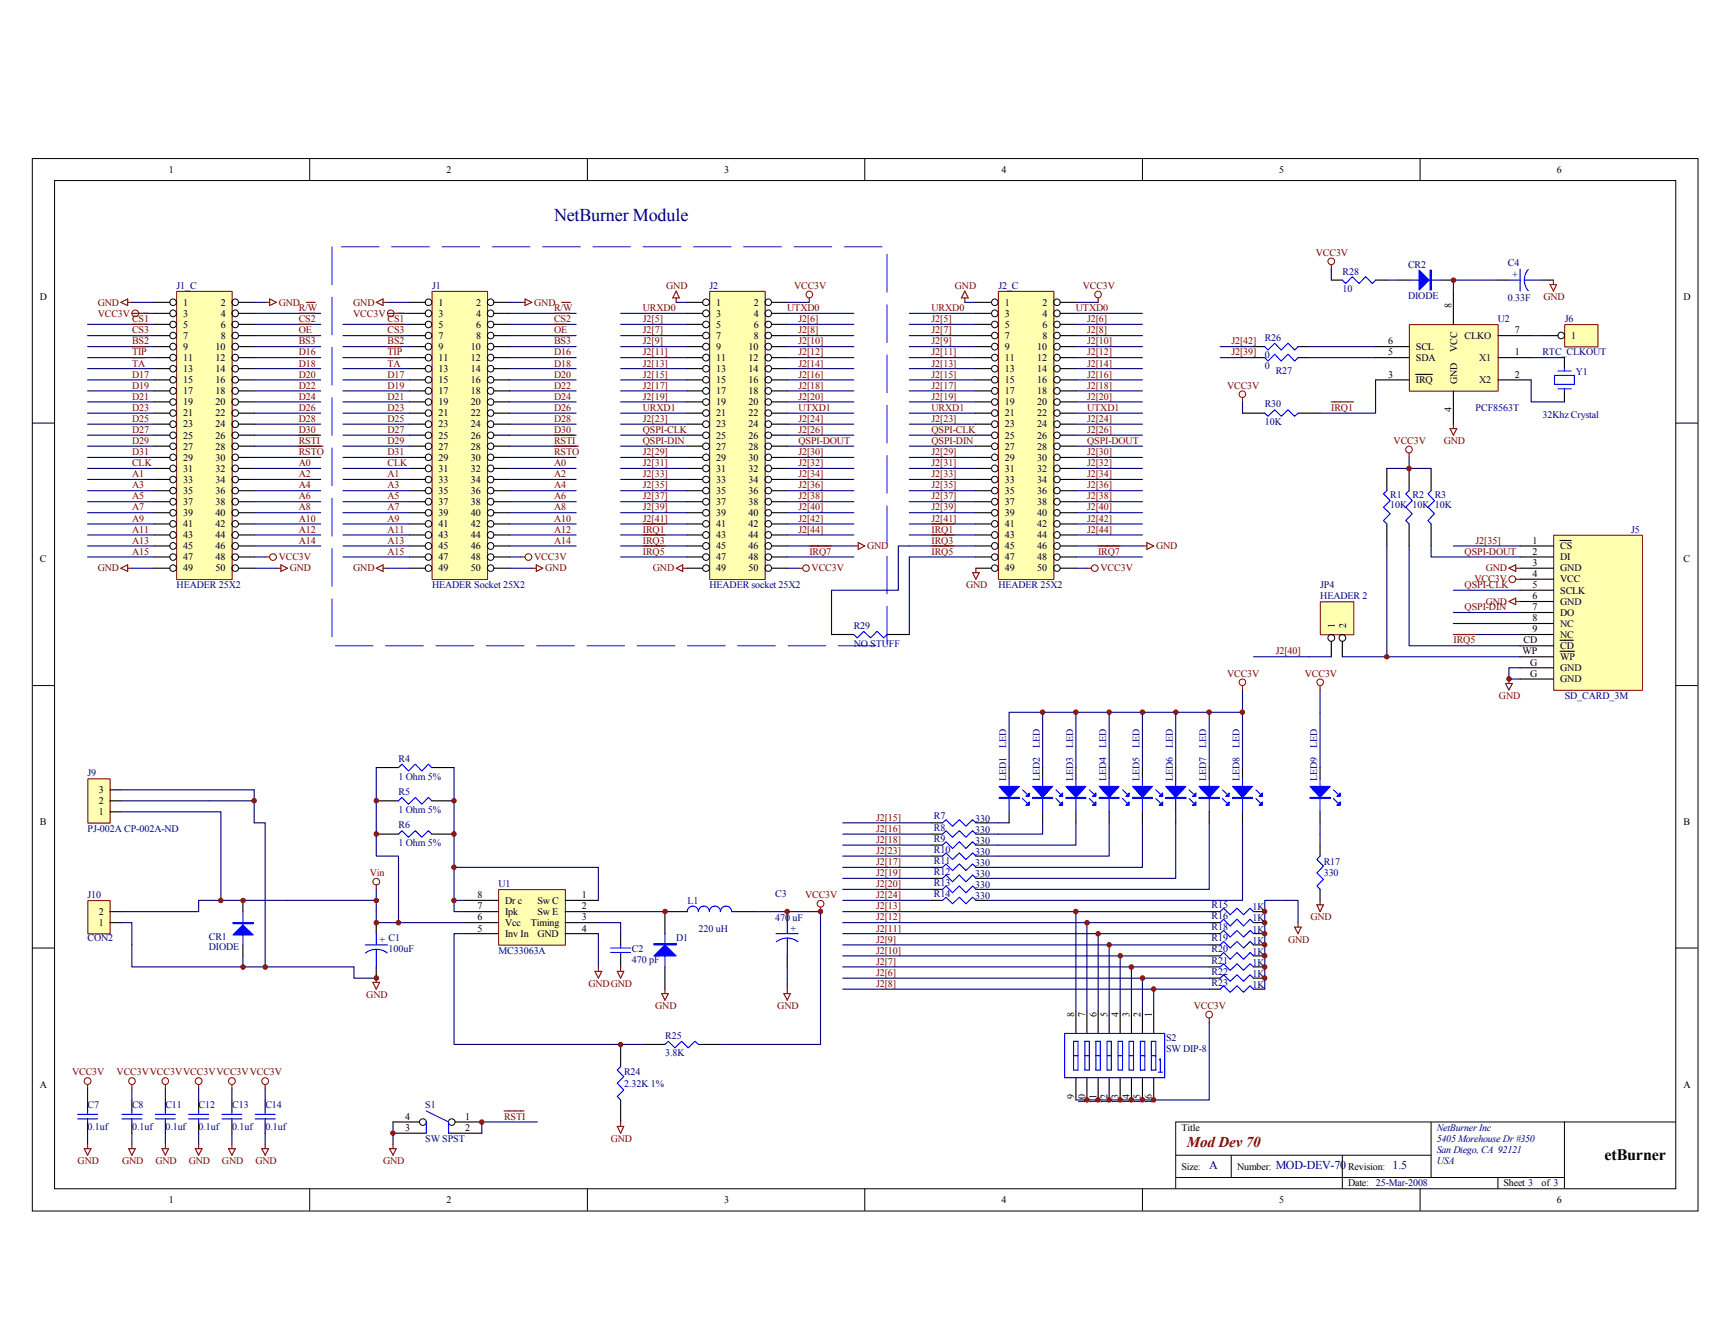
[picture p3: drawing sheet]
<svg xmlns="http://www.w3.org/2000/svg" width="279mm" height="216mm" viewBox="0 0 279 216" stroke-linecap="round" stroke-linejoin="round" font-family="sans-serif">
<defs><g id="words">
<text font-size="2.9" fill="#000080" x="89.5" y="35.7">NetBurner Module</text>
<text font-size="2.6" x="259.3" y="187.5">etBurner</text>
<text font-size="2.4" fill="#800000" x="191.8" y="185.3">Mod Dev 70</text>
<g font-size="1.9" fill="#000080">
<text x="195.4" y="188.9">A</text>
<text x="206.2" y="188.9">MOD-DEV-70</text>
<text x="225" y="188.9">1.5</text>
</g>
<g font-size="1.6">
<text x="27.3" y="27.9">1</text>
<text x="72.1" y="27.9">2</text>
<text x="117" y="27.9">3</text>
<text x="161.8" y="27.9">4</text>
<text x="206.7" y="27.9">5</text>
<text x="251.6" y="27.9">6</text>
<text x="6.4" y="48.5">D</text>
<text x="29.6" y="49.4">1</text>
<text x="29.6" y="51.1">3</text>
<text x="29.6" y="53">5</text>
<text x="35.7" y="49.4">2</text>
<text x="35.7" y="51.1">4</text>
<text x="35.7" y="53">6</text>
<text x="70.9" y="49.4">1</text>
<text x="70.9" y="51.1">3</text>
<text x="70.9" y="53">5</text>
<text x="77" y="49.4">2</text>
<text x="77" y="51.1">4</text>
<text x="77" y="53">6</text>
<text x="115.7" y="49.4">1</text>
<text x="115.7" y="51.1">3</text>
<text x="115.7" y="53">5</text>
<text x="121.8" y="49.4">2</text>
<text x="121.8" y="51.1">4</text>
<text x="121.8" y="53">6</text>
<text x="162.4" y="49.4">1</text>
<text x="162.4" y="51.1">3</text>
<text x="162.4" y="53">5</text>
<text x="168.5" y="49.4">2</text>
<text x="168.5" y="51.1">4</text>
<text x="168.5" y="53">6</text>
<text x="234.6" y="49.8" transform="rotate(-90 234.6 49.8)">8</text>
<text x="244.8" y="53.9">7</text>
<text x="272" y="48.5">D</text>
<text x="29.6" y="54.7">7</text>
<text x="29.6" y="56.5">9</text>
<text x="29.6" y="58.3">11</text>
<text x="34.8" y="56.5">10</text>
<text x="34.8" y="58.3">12</text>
<text x="35.7" y="54.7">8</text>
<text x="70.9" y="54.7">7</text>
<text x="70.9" y="56.5">9</text>
<text x="70.9" y="58.3">11</text>
<text x="76.1" y="56.5">10</text>
<text x="76.1" y="58.3">12</text>
<text x="77" y="54.7">8</text>
<text x="115.7" y="54.7">7</text>
<text x="115.7" y="56.5">9</text>
<text x="115.7" y="58.3">11</text>
<text x="121" y="56.5">10</text>
<text x="121" y="58.3">12</text>
<text x="121.8" y="54.7">8</text>
<text x="162.4" y="54.7">7</text>
<text x="162.4" y="56.5">9</text>
<text x="162.4" y="58.3">11</text>
<text x="167.6" y="56.5">10</text>
<text x="167.6" y="58.3">12</text>
<text x="168.5" y="54.7">8</text>
<text x="224.3" y="57.4">5</text>
<text x="224.3" y="55.6">6</text>
<text x="228.8" y="58.3">SDA</text>
<text x="228.8" y="56.5">SCL</text>
<text x="235.5" y="56.9" transform="rotate(-90 235.5 56.9)">VCC</text>
<text x="236.7" y="54.7">CLKO</text>
<text x="239" y="58.3">X1</text>
<text x="244.8" y="57.4">1</text>
<text x="253.9" y="54.7">1</text>
<text x="29.6" y="60.1">13</text>
<text x="29.6" y="61.9">15</text>
<text x="29.6" y="63.7">17</text>
<text x="29.6" y="65.5">19</text>
<text x="34.8" y="60.1">14</text>
<text x="34.8" y="61.9">16</text>
<text x="34.8" y="63.7">18</text>
<text x="34.8" y="65.5">20</text>
<text x="70.9" y="60.1">13</text>
<text x="70.9" y="61.9">15</text>
<text x="70.9" y="63.7">17</text>
<text x="70.9" y="65.5">19</text>
<text x="76.1" y="60.1">14</text>
<text x="76.1" y="61.9">16</text>
<text x="76.1" y="63.7">18</text>
<text x="76.1" y="65.5">20</text>
<text x="115.7" y="60.1">13</text>
<text x="115.7" y="61.9">15</text>
<text x="115.7" y="63.7">17</text>
<text x="115.7" y="65.5">19</text>
<text x="121" y="60.1">14</text>
<text x="121" y="61.9">16</text>
<text x="121" y="63.7">18</text>
<text x="121" y="65.5">20</text>
<text x="162.4" y="60.1">13</text>
<text x="162.4" y="61.9">15</text>
<text x="162.4" y="63.7">17</text>
<text x="162.4" y="65.5">19</text>
<text x="167.6" y="60.1">14</text>
<text x="167.6" y="61.9">16</text>
<text x="167.6" y="63.7">18</text>
<text x="167.6" y="65.5">20</text>
<text x="224.3" y="61">3</text>
<text x="228.8" y="61.9">IRQ</text>
<text x="235.5" y="62.1" transform="rotate(-90 235.5 62.1)">GND</text>
<text x="239" y="61.9">X2</text>
<text x="244.8" y="61">2</text>
<text x="29.6" y="67.3">21</text>
<text x="29.6" y="69.1">23</text>
<text x="29.6" y="70.9">25</text>
<text x="34.8" y="67.3">22</text>
<text x="34.8" y="69.1">24</text>
<text x="34.8" y="70.9">26</text>
<text x="70.9" y="67.3">21</text>
<text x="70.9" y="69.1">23</text>
<text x="70.9" y="70.9">25</text>
<text x="76.1" y="67.3">22</text>
<text x="76.1" y="69.1">24</text>
<text x="76.1" y="70.9">26</text>
<text x="115.7" y="67.3">21</text>
<text x="115.7" y="69.1">23</text>
<text x="115.7" y="70.9">25</text>
<text x="121" y="67.3">22</text>
<text x="121" y="69.1">24</text>
<text x="121" y="70.9">26</text>
<text x="162.4" y="67.3">21</text>
<text x="162.4" y="69.1">23</text>
<text x="162.4" y="70.9">25</text>
<text x="167.6" y="67.3">22</text>
<text x="167.6" y="69.1">24</text>
<text x="167.6" y="70.9">26</text>
<text x="234.6" y="66.6" transform="rotate(-90 234.6 66.6)">4</text>
<text x="29.6" y="72.7">27</text>
<text x="29.6" y="74.4">29</text>
<text x="29.6" y="76.2">31</text>
<text x="34.8" y="72.7">28</text>
<text x="34.8" y="74.4">30</text>
<text x="34.8" y="76.2">32</text>
<text x="70.9" y="72.7">27</text>
<text x="70.9" y="74.4">29</text>
<text x="70.9" y="76.2">31</text>
<text x="76.1" y="72.7">28</text>
<text x="76.1" y="74.4">30</text>
<text x="76.1" y="76.2">32</text>
<text x="115.7" y="72.7">27</text>
<text x="115.7" y="74.4">29</text>
<text x="115.7" y="76.2">31</text>
<text x="121" y="72.7">28</text>
<text x="121" y="74.4">30</text>
<text x="121" y="76.2">32</text>
<text x="162.4" y="72.7">27</text>
<text x="162.4" y="74.4">29</text>
<text x="162.4" y="76.2">31</text>
<text x="167.6" y="72.7">28</text>
<text x="167.6" y="74.4">30</text>
<text x="167.6" y="76.2">32</text>
<text x="29.6" y="78">33</text>
<text x="29.6" y="79.8">35</text>
<text x="29.6" y="81.6">37</text>
<text x="29.6" y="83.4">39</text>
<text x="34.8" y="78">34</text>
<text x="34.8" y="79.8">36</text>
<text x="34.8" y="81.6">38</text>
<text x="34.8" y="83.4">40</text>
<text x="70.9" y="78">33</text>
<text x="70.9" y="79.8">35</text>
<text x="70.9" y="81.6">37</text>
<text x="70.9" y="83.4">39</text>
<text x="76.1" y="78">34</text>
<text x="76.1" y="79.8">36</text>
<text x="76.1" y="81.6">38</text>
<text x="76.1" y="83.4">40</text>
<text x="115.7" y="78">33</text>
<text x="115.7" y="79.8">35</text>
<text x="115.7" y="81.6">37</text>
<text x="115.7" y="83.4">39</text>
<text x="121" y="78">34</text>
<text x="121" y="79.8">36</text>
<text x="121" y="81.6">38</text>
<text x="121" y="83.4">40</text>
<text x="162.4" y="78">33</text>
<text x="162.4" y="79.8">35</text>
<text x="162.4" y="81.6">37</text>
<text x="162.4" y="83.4">39</text>
<text x="167.6" y="78">34</text>
<text x="167.6" y="79.8">36</text>
<text x="167.6" y="81.6">38</text>
<text x="167.6" y="83.4">40</text>
<text x="29.6" y="85.2">41</text>
<text x="29.6" y="87">43</text>
<text x="29.6" y="88.7">45</text>
<text x="34.8" y="85.2">42</text>
<text x="34.8" y="87">44</text>
<text x="34.8" y="88.7">46</text>
<text x="70.9" y="85.2">41</text>
<text x="70.9" y="87">43</text>
<text x="70.9" y="88.7">45</text>
<text x="76.1" y="85.2">42</text>
<text x="76.1" y="87">44</text>
<text x="76.1" y="88.7">46</text>
<text x="115.7" y="85.2">41</text>
<text x="115.7" y="87">43</text>
<text x="115.7" y="88.7">45</text>
<text x="121" y="85.2">42</text>
<text x="121" y="87">44</text>
<text x="121" y="88.7">46</text>
<text x="162.4" y="85.2">41</text>
<text x="162.4" y="87">43</text>
<text x="162.4" y="88.7">45</text>
<text x="167.6" y="85.2">42</text>
<text x="167.6" y="87">44</text>
<text x="167.6" y="88.7">46</text>
<text x="247.6" y="87.8">1</text>
<text x="247.6" y="89.7">2</text>
<text x="252.1" y="88.7">CS</text>
<text x="6.4" y="90.9">C</text>
<text x="29.6" y="90.6">47</text>
<text x="29.6" y="92.3">49</text>
<text x="34.8" y="90.6">48</text>
<text x="34.8" y="92.3">50</text>
<text x="70.9" y="90.6">47</text>
<text x="70.9" y="92.3">49</text>
<text x="76.1" y="90.6">48</text>
<text x="76.1" y="92.3">50</text>
<text x="115.7" y="90.6">47</text>
<text x="115.7" y="92.3">49</text>
<text x="121" y="90.6">48</text>
<text x="121" y="92.3">50</text>
<text x="162.4" y="90.6">47</text>
<text x="162.4" y="92.3">49</text>
<text x="167.6" y="90.6">48</text>
<text x="167.6" y="92.3">50</text>
<text x="247.6" y="91.4">3</text>
<text x="247.6" y="93.2">4</text>
<text x="247.6" y="95">5</text>
<text x="252.1" y="90.6">DI</text>
<text x="252.1" y="92.3">GND</text>
<text x="252.1" y="94.1">VCC</text>
<text x="252.1" y="95.9">SCLK</text>
<text x="272" y="90.9">C</text>
<text x="215.7" y="101.5" transform="rotate(-90 215.7 101.5)">1</text>
<text x="217.5" y="101.5" transform="rotate(-90 217.5 101.5)">2</text>
<text x="247.6" y="96.8">6</text>
<text x="247.6" y="98.6">7</text>
<text x="247.6" y="100.4">8</text>
<text x="252.1" y="101.3">NC</text>
<text x="252.1" y="97.7">GND</text>
<text x="252.1" y="99.5">DO</text>
<text x="246" y="105.8">WP</text>
<text x="246.2" y="104">CD</text>
<text x="247.3" y="107.6">G</text>
<text x="247.6" y="102.2">9</text>
<text x="252.1" y="103.1">NC</text>
<text x="252.1" y="104.9">CD</text>
<text x="252.1" y="106.6">WP</text>
<text x="247.3" y="109.4">G</text>
<text x="252.1" y="108.5">GND</text>
<text x="252.1" y="110.2">GND</text>
<text x="16" y="131.7">1</text>
<text x="16" y="129.9">2</text>
<text x="16" y="128.1">3</text>
<text x="6.4" y="133.4">B</text>
<text x="272" y="133.4">B</text>
<text x="16" y="149.6">1</text>
<text x="16" y="147.8">2</text>
<text x="77.1" y="148.7">6</text>
<text x="77.1" y="146.9">7</text>
<text x="77.1" y="145.2">8</text>
<text x="81.6" y="149.6">Vcc</text>
<text x="81.6" y="147.8">Ipk</text>
<text x="81.6" y="146.1">Dr c</text>
<text x="85.8" y="149.6">Timing</text>
<text x="86.8" y="146.1">Sw C</text>
<text x="86.8" y="147.8">Sw E</text>
<text x="94" y="145.2">1</text>
<text x="94" y="146.9">2</text>
<text x="94" y="148.7">3</text>
<text x="77.1" y="150.5">5</text>
<text x="81.6" y="151.4">Inv In</text>
<text x="86.8" y="151.4">GND</text>
<text x="94" y="150.5">4</text>
<text x="173.6" y="164.3" transform="rotate(-90 173.6 164.3)">8</text>
<text x="175.3" y="164.3" transform="rotate(-90 175.3 164.3)">7</text>
<text x="177.2" y="164.3" transform="rotate(-90 177.2 164.3)">6</text>
<text x="178.9" y="164.3" transform="rotate(-90 178.9 164.3)">5</text>
<text x="180.8" y="164.3" transform="rotate(-90 180.8 164.3)">4</text>
<text x="182.5" y="164.3" transform="rotate(-90 182.5 164.3)">3</text>
<text x="184.3" y="164.3" transform="rotate(-90 184.3 164.3)">2</text>
<text x="186.1" y="164.3" transform="rotate(-90 186.1 164.3)">1</text>
<text x="6.4" y="175.8">A</text>
<text x="173.6" y="177.6" transform="rotate(-90 173.6 177.6)">9</text>
<text x="175.3" y="178.5" transform="rotate(-90 175.3 178.5)">10</text>
<text x="177.2" y="178.5" transform="rotate(-90 177.2 178.5)">11</text>
<text x="178.9" y="178.5" transform="rotate(-90 178.9 178.5)">12</text>
<text x="180.8" y="178.5" transform="rotate(-90 180.8 178.5)">13</text>
<text x="182.5" y="178.5" transform="rotate(-90 182.5 178.5)">14</text>
<text x="184.3" y="178.5" transform="rotate(-90 184.3 178.5)">15</text>
<text x="186.1" y="178.5" transform="rotate(-90 186.1 178.5)">16</text>
<text x="272" y="175.8">A</text>
<text x="65.5" y="181">4</text>
<text x="65.5" y="182.8">3</text>
<text x="75.2" y="181">1</text>
<text x="75.2" y="182.8">2</text>
<text x="190.9" y="182.8">Title</text>
<text x="190.9" y="189">Size:</text>
<text x="199.9" y="189">Number:</text>
<text x="217.8" y="191.7">Date: 25-Mar-2008</text>
<text x="217.8" y="189">Revision:</text>
<text x="242.9" y="191.7">Sheet 3</text>
<text x="249.1" y="191.7">of 3</text>
<text x="27.3" y="194.4">1</text>
<text x="72.1" y="194.4">2</text>
<text x="117" y="194.4">3</text>
<text x="161.8" y="194.4">4</text>
<text x="206.7" y="194.4">5</text>
<text x="251.6" y="194.4">6</text>
</g>
<g font-size="1.6" fill="#800000">
<text x="212.6" y="41.3">VCC3V</text>
<text x="107.7" y="46.7">GND</text>
<text x="128.3" y="46.7">VCC3V</text>
<text x="154.3" y="46.7">GND</text>
<text x="175" y="46.7">VCC3V</text>
<text x="15.8" y="49.4">GND</text>
<text x="15.8" y="51.1">VCC3V</text>
<text x="21.3" y="52">CS1</text>
<text x="21.3" y="53.9">CS3</text>
<text x="45.1" y="49.4">GND</text>
<text x="48.3" y="50.3">R/W</text>
<text x="48.3" y="52">CS2</text>
<text x="48.3" y="53.9">OE</text>
<text x="57.1" y="49.4">GND</text>
<text x="57.1" y="51.1">VCC3V</text>
<text x="62.6" y="52">CS1</text>
<text x="62.6" y="53.9">CS3</text>
<text x="86.3" y="49.4">GND</text>
<text x="89.5" y="50.3">R/W</text>
<text x="89.5" y="52">CS2</text>
<text x="89.5" y="53.9">OE</text>
<text x="103.9" y="50.3">URXD0</text>
<text x="103.9" y="52">J2[5]</text>
<text x="103.9" y="53.9">J2[7]</text>
<text x="127.2" y="50.3">UTXD0</text>
<text x="129" y="53.9">J2[8]</text>
<text x="129" y="52">J2[6]</text>
<text x="150.5" y="50.3">URXD0</text>
<text x="150.5" y="52">J2[5]</text>
<text x="150.5" y="53.9">J2[7]</text>
<text x="173.9" y="50.3">UTXD0</text>
<text x="175.7" y="53.9">J2[8]</text>
<text x="175.7" y="52">J2[6]</text>
<text x="249.4" y="48.5">GND</text>
<text x="21.3" y="55.6">BS2</text>
<text x="21.3" y="57.4">TIP</text>
<text x="21.3" y="59.2">TA</text>
<text x="48.3" y="57.4">D16</text>
<text x="48.3" y="59.2">D18</text>
<text x="48.3" y="55.6">BS3</text>
<text x="62.6" y="55.6">BS2</text>
<text x="62.6" y="57.4">TIP</text>
<text x="62.6" y="59.2">TA</text>
<text x="89.5" y="57.4">D16</text>
<text x="89.5" y="59.2">D18</text>
<text x="89.5" y="55.6">BS3</text>
<text x="103.9" y="57.4">J2[11]</text>
<text x="103.9" y="59.2">J2[13]</text>
<text x="103.9" y="55.6">J2[9]</text>
<text x="129" y="55.6">J2[10]</text>
<text x="129" y="57.4">J2[12]</text>
<text x="129" y="59.2">J2[14]</text>
<text x="150.5" y="57.4">J2[11]</text>
<text x="150.5" y="59.2">J2[13]</text>
<text x="150.5" y="55.6">J2[9]</text>
<text x="175.7" y="59.2">J2[14]</text>
<text x="175.7" y="55.6">J2[10]</text>
<text x="175.7" y="57.4">J2[12]</text>
<text x="199" y="57.4">J2[39]</text>
<text x="199" y="55.6">J2[42]</text>
<text x="21.3" y="61">D17</text>
<text x="21.3" y="62.8">D19</text>
<text x="21.3" y="64.6">D21</text>
<text x="48.3" y="61">D20</text>
<text x="48.3" y="62.8">D22</text>
<text x="48.3" y="64.6">D24</text>
<text x="62.6" y="61">D17</text>
<text x="62.6" y="62.8">D19</text>
<text x="62.6" y="64.6">D21</text>
<text x="89.5" y="61">D20</text>
<text x="89.5" y="62.8">D22</text>
<text x="89.5" y="64.6">D24</text>
<text x="103.9" y="64.6">J2[19]</text>
<text x="103.9" y="62.8">J2[17]</text>
<text x="103.9" y="61">J2[15]</text>
<text x="129" y="64.6">J2[20]</text>
<text x="129" y="62.8">J2[18]</text>
<text x="129" y="61">J2[16]</text>
<text x="150.5" y="64.6">J2[19]</text>
<text x="150.5" y="62.8">J2[17]</text>
<text x="150.5" y="61">J2[15]</text>
<text x="175.7" y="64.6">J2[20]</text>
<text x="175.7" y="62.8">J2[18]</text>
<text x="175.7" y="61">J2[16]</text>
<text x="198.3" y="62.8">VCC3V</text>
<text x="21.3" y="66.4">D23</text>
<text x="21.3" y="68.2">D25</text>
<text x="21.3" y="69.9">D27</text>
<text x="21.3" y="71.8">D29</text>
<text x="48.3" y="66.4">D26</text>
<text x="48.3" y="68.2">D28</text>
<text x="48.3" y="69.9">D30</text>
<text x="48.3" y="71.8">RSTI</text>
<text x="62.6" y="66.4">D23</text>
<text x="62.6" y="68.2">D25</text>
<text x="62.6" y="69.9">D27</text>
<text x="62.6" y="71.8">D29</text>
<text x="89.5" y="66.4">D26</text>
<text x="89.5" y="68.2">D28</text>
<text x="89.5" y="69.9">D30</text>
<text x="89.5" y="71.8">RSTI</text>
<text x="103.9" y="66.4">URXD1</text>
<text x="103.9" y="71.8">QSPI-DIN</text>
<text x="103.9" y="69.9">QSPI-CLK</text>
<text x="103.9" y="68.2">J2[23]</text>
<text x="129" y="71.8">QSPI-DOUT</text>
<text x="129" y="66.4">UTXD1</text>
<text x="129" y="69.9">J2[26]</text>
<text x="129" y="68.2">J2[24]</text>
<text x="150.5" y="66.4">URXD1</text>
<text x="150.5" y="71.8">QSPI-DIN</text>
<text x="150.5" y="69.9">QSPI-CLK</text>
<text x="150.5" y="68.2">J2[23]</text>
<text x="175.7" y="71.8">QSPI-DOUT</text>
<text x="175.7" y="66.4">UTXD1</text>
<text x="175.7" y="69.9">J2[26]</text>
<text x="175.7" y="68.2">J2[24]</text>
<text x="215.1" y="66.4">IRQ1</text>
<text x="225.2" y="71.8">VCC3V</text>
<text x="233.3" y="71.8">GND</text>
<text x="21.3" y="73.5">D31</text>
<text x="21.3" y="77.1">A1</text>
<text x="21.3" y="75.3">CLK</text>
<text x="48.3" y="77.1">A2</text>
<text x="48.3" y="75.3">A0</text>
<text x="48.3" y="73.5">RSTO</text>
<text x="62.6" y="73.5">D31</text>
<text x="62.6" y="77.1">A1</text>
<text x="62.6" y="75.3">CLK</text>
<text x="89.5" y="77.1">A2</text>
<text x="89.5" y="75.3">A0</text>
<text x="89.5" y="73.5">RSTO</text>
<text x="103.9" y="77.1">J2[33]</text>
<text x="103.9" y="75.3">J2[31]</text>
<text x="103.9" y="73.5">J2[29]</text>
<text x="129" y="73.5">J2[30]</text>
<text x="129" y="77.1">J2[34]</text>
<text x="129" y="75.3">J2[32]</text>
<text x="150.5" y="77.1">J2[33]</text>
<text x="150.5" y="75.3">J2[31]</text>
<text x="150.5" y="73.5">J2[29]</text>
<text x="175.7" y="73.5">J2[30]</text>
<text x="175.7" y="77.1">J2[34]</text>
<text x="175.7" y="75.3">J2[32]</text>
<text x="21.3" y="78.9">A3</text>
<text x="21.3" y="80.7">A5</text>
<text x="21.3" y="82.5">A7</text>
<text x="48.3" y="78.9">A4</text>
<text x="48.3" y="80.7">A6</text>
<text x="48.3" y="82.5">A8</text>
<text x="62.6" y="78.9">A3</text>
<text x="62.6" y="80.7">A5</text>
<text x="62.6" y="82.5">A7</text>
<text x="89.5" y="78.9">A4</text>
<text x="89.5" y="80.7">A6</text>
<text x="89.5" y="82.5">A8</text>
<text x="103.9" y="78.9">J2[35]</text>
<text x="103.9" y="80.7">J2[37]</text>
<text x="103.9" y="82.5">J2[39]</text>
<text x="129" y="82.5">J2[40]</text>
<text x="129" y="78.9">J2[36]</text>
<text x="129" y="80.7">J2[38]</text>
<text x="150.5" y="78.9">J2[35]</text>
<text x="150.5" y="80.7">J2[37]</text>
<text x="150.5" y="82.5">J2[39]</text>
<text x="175.7" y="82.5">J2[40]</text>
<text x="175.7" y="78.9">J2[36]</text>
<text x="175.7" y="80.7">J2[38]</text>
<text x="21.3" y="84.3">A9</text>
<text x="21.3" y="86.1">A11</text>
<text x="21.3" y="87.8">A13</text>
<text x="21.3" y="89.7">A15</text>
<text x="48.3" y="86.1">A12</text>
<text x="48.3" y="87.8">A14</text>
<text x="48.3" y="84.3">A10</text>
<text x="62.6" y="84.3">A9</text>
<text x="62.6" y="86.1">A11</text>
<text x="62.6" y="87.8">A13</text>
<text x="62.6" y="89.7">A15</text>
<text x="89.5" y="86.1">A12</text>
<text x="89.5" y="87.8">A14</text>
<text x="89.5" y="84.3">A10</text>
<text x="103.9" y="84.3">J2[41]</text>
<text x="103.9" y="86.1">IRQ1</text>
<text x="103.9" y="87.8">IRQ3</text>
<text x="103.9" y="89.7">IRQ5</text>
<text x="129" y="84.3">J2[42]</text>
<text x="129" y="86.1">J2[44]</text>
<text x="130.8" y="89.7">IRQ7</text>
<text x="140.1" y="88.7">GND</text>
<text x="150.5" y="84.3">J2[41]</text>
<text x="150.5" y="86.1">IRQ1</text>
<text x="150.5" y="87.8">IRQ3</text>
<text x="150.5" y="89.7">IRQ5</text>
<text x="175.7" y="84.3">J2[42]</text>
<text x="175.7" y="86.1">J2[44]</text>
<text x="177.5" y="89.7">IRQ7</text>
<text x="186.8" y="88.7">GND</text>
<text x="236.7" y="89.7">QSPI-DOUT</text>
<text x="238.5" y="87.8">J2[35]</text>
<text x="15.8" y="92.3">GND</text>
<text x="45.1" y="90.6">VCC3V</text>
<text x="46.8" y="92.3">GND</text>
<text x="57.1" y="92.3">GND</text>
<text x="86.3" y="90.6">VCC3V</text>
<text x="88.1" y="92.3">GND</text>
<text x="105.5" y="92.3">GND</text>
<text x="131.2" y="92.3">VCC3V</text>
<text x="156.1" y="95">GND</text>
<text x="177.8" y="92.3">VCC3V</text>
<text x="236.7" y="95">QSPI-CLK</text>
<text x="238.3" y="94.1">VCC3V</text>
<text x="240.1" y="92.3">GND</text>
<text x="236.7" y="98.6">QSPI-DIN</text>
<text x="240.1" y="97.7">GND</text>
<text x="206.2" y="105.8">J2[40]</text>
<text x="234.9" y="104">IRQ5</text>
<text x="198.3" y="109.4">VCC3V</text>
<text x="210.9" y="109.4">VCC3V</text>
<text x="242.2" y="112.9">GND</text>
<text x="141.6" y="132.6">J2[15]</text>
<text x="141.6" y="134.4">J2[16]</text>
<text x="141.6" y="136.2">J2[18]</text>
<text x="59.7" y="141.6">Vin</text>
<text x="141.6" y="138">J2[23]</text>
<text x="141.6" y="139.8">J2[17]</text>
<text x="141.6" y="141.6">J2[19]</text>
<text x="141.6" y="143.3">J2[20]</text>
<text x="130.1" y="145.2">VCC3V</text>
<text x="141.6" y="145.2">J2[24]</text>
<text x="141.6" y="146.9">J2[13]</text>
<text x="141.6" y="148.7">J2[12]</text>
<text x="211.7" y="148.7">GND</text>
<text x="141.6" y="150.5">J2[11]</text>
<text x="141.6" y="152.3">J2[9]</text>
<text x="141.6" y="154.1">J2[10]</text>
<text x="141.6" y="155.9">J2[7]</text>
<text x="208.2" y="152.3">GND</text>
<text x="59.2" y="161.2">GND</text>
<text x="95.1" y="159.5">GNDGND</text>
<text x="141.6" y="157.7">J2[6]</text>
<text x="141.6" y="159.5">J2[8]</text>
<text x="105.9" y="163.1">GND</text>
<text x="125.6" y="163.1">GND</text>
<text x="192.9" y="163.1">VCC3V</text>
<text x="11.7" y="173.8">VCC3V</text>
<text x="18.9" y="173.8">VCC3VVCC3VVCC3VVCC3VVCC3V</text>
<text x="81.5" y="181">RSTI</text>
<text x="98.7" y="184.5">GND</text>
<text x="12.5" y="188.1">GND</text>
<text x="19.7" y="188.1">GND</text>
<text x="25.1" y="188.1">GND</text>
<text x="30.5" y="188.1">GND</text>
<text x="35.9" y="188.1">GND</text>
<text x="41.3" y="188.1">GND</text>
<text x="61.9" y="188.1">GND</text>
</g>
<g font-size="1.6" fill="#000080">
<text x="28.5" y="46.7">J1_C</text>
<text x="69.8" y="46.7">J1</text>
<text x="114.6" y="46.7">J2</text>
<text x="161.3" y="46.7">J2_C</text>
<text x="217" y="44.4">R28</text>
<text x="217" y="47.2">10</text>
<text x="227.5" y="43.3">CR2</text>
<text x="243.7" y="42.9">C4</text>
<text x="245.4" y="44.8" transform="rotate(-90 245.4 44.8)">+</text>
<text x="227.5" y="48.3">DIODE</text>
<text x="242.1" y="52">U2</text>
<text x="243.7" y="48.7">0.33F</text>
<text x="252.9" y="52">J6</text>
<text x="204.4" y="55.1">R26</text>
<text x="204.4" y="57.8">0</text>
<text x="204.4" y="59.6">0</text>
<text x="249.3" y="57.4">RTC_CLKOUT</text>
<text x="204.4" y="65.8">R30</text>
<text x="206.2" y="60.5">R27</text>
<text x="254.6" y="60.6">Y1</text>
<text x="204.4" y="68.7">10K</text>
<text x="238.5" y="66.4">PCF8563T</text>
<text x="249.3" y="67.6">32Khz Crystal</text>
<text x="224.7" y="80.5">R1</text>
<text x="224.7" y="82.1">10K 10K 10K</text>
<text x="228.3" y="80.5">R2</text>
<text x="231.9" y="80.5">R3</text>
<text x="263.6" y="86.1">J5</text>
<text x="28.5" y="95">HEADER 25X2</text>
<text x="69.8" y="95">HEADER Socket 25X2</text>
<text x="114.6" y="95">HEADER socket 25X2</text>
<text x="161.3" y="95">HEADER 25X2</text>
<text x="213.4" y="95">JP4</text>
<text x="138" y="101.6">R29</text>
<text x="213.4" y="96.8">HEADER 2</text>
<text x="138" y="104.5">NO STUFF</text>
<text x="252.8" y="112.9">SD_CARD_3M</text>
<text x="14.2" y="125.4">J9</text>
<text x="64.4" y="123.1">R4</text>
<text x="64.4" y="126">1 Ohm 5%</text>
<text x="162.6" y="120.8" transform="rotate(-90 162.6 120.8)">LED</text>
<text x="168" y="120.8" transform="rotate(-90 168 120.8)">LED</text>
<text x="173.4" y="120.8" transform="rotate(-90 173.4 120.8)">LED</text>
<text x="178.8" y="120.8" transform="rotate(-90 178.8 120.8)">LED</text>
<text x="184.1" y="120.8" transform="rotate(-90 184.1 120.8)">LED</text>
<text x="189.5" y="120.8" transform="rotate(-90 189.5 120.8)">LED</text>
<text x="194.9" y="120.8" transform="rotate(-90 194.9 120.8)">LED</text>
<text x="200.3" y="120.8" transform="rotate(-90 200.3 120.8)">LED</text>
<text x="212.8" y="120.8" transform="rotate(-90 212.8 120.8)">LED</text>
<text x="64.4" y="128.5">R5</text>
<text x="64.4" y="131.4">1 Ohm 5%</text>
<text x="162.6" y="126.2" transform="rotate(-90 162.6 126.2)">LED1</text>
<text x="168" y="126.2" transform="rotate(-90 168 126.2)">LED2</text>
<text x="173.4" y="126.2" transform="rotate(-90 173.4 126.2)">LED3</text>
<text x="178.8" y="126.2" transform="rotate(-90 178.8 126.2)">LED4</text>
<text x="184.1" y="126.2" transform="rotate(-90 184.1 126.2)">LED5</text>
<text x="189.5" y="126.2" transform="rotate(-90 189.5 126.2)">LED6</text>
<text x="194.9" y="126.2" transform="rotate(-90 194.9 126.2)">LED7</text>
<text x="200.3" y="126.2" transform="rotate(-90 200.3 126.2)">LED8</text>
<text x="212.8" y="126.2" transform="rotate(-90 212.8 126.2)">LED9</text>
<text x="14.2" y="134.4">PJ-002A CP-002A-ND</text>
<text x="64.4" y="133.9">R6</text>
<text x="64.4" y="136.7">1 Ohm 5%</text>
<text x="150.9" y="132.4">R7</text>
<text x="150.9" y="134.2">R8</text>
<text x="150.9" y="136">R9</text>
<text x="150.9" y="137.8">R10</text>
<text x="157.6" y="132.8">330</text>
<text x="157.6" y="134.6">330</text>
<text x="157.6" y="136.4">330</text>
<text x="80.6" y="143.3">U1</text>
<text x="150.9" y="143.2">R13</text>
<text x="150.9" y="141.4">R12</text>
<text x="150.9" y="139.6">R11</text>
<text x="157.6" y="143.6">330</text>
<text x="157.6" y="138.2">330</text>
<text x="157.6" y="141.7">330</text>
<text x="157.6" y="140">330</text>
<text x="213.9" y="139.8">R17</text>
<text x="213.9" y="141.6">330</text>
<text x="14.2" y="145.2">J10</text>
<text x="111.1" y="146.1">L1</text>
<text x="125.3" y="145">C3</text>
<text x="125.3" y="148.9">470 uF</text>
<text x="150.9" y="145">R14</text>
<text x="157.6" y="145.3">330</text>
<text x="195.8" y="146.8">R15</text>
<text x="195.8" y="148.5">R16</text>
<text x="202.4" y="147.1">1K</text>
<text x="202.4" y="148.9">1K</text>
<text x="14.2" y="152.1">CON2</text>
<text x="33.8" y="151.9">CR1</text>
<text x="33.8" y="153.5">DIODE</text>
<text x="61.4" y="152.3">+ C1</text>
<text x="62.8" y="153.9">100uF</text>
<text x="80.6" y="154.1">MC33063A</text>
<text x="102.1" y="153.9">C2</text>
<text x="102.1" y="155.7">470 pF</text>
<text x="109.3" y="152.1">D1</text>
<text x="112.9" y="150.5">220 uH</text>
<text x="127.8" y="150.5">+</text>
<text x="195.8" y="150.3">R18</text>
<text x="195.8" y="152.1">R19</text>
<text x="195.8" y="153.9">R20</text>
<text x="195.8" y="155.7">R21</text>
<text x="202.4" y="150.7">1K</text>
<text x="202.4" y="152.5">1K</text>
<text x="202.4" y="154.3">1K</text>
<text x="195.8" y="157.5">R22</text>
<text x="195.8" y="159.3">R23</text>
<text x="202.4" y="156.1">1K</text>
<text x="202.4" y="157.9">1K</text>
<text x="202.4" y="159.6">1K</text>
<text x="107.5" y="167.9">R25</text>
<text x="100.8" y="173.8">R24</text>
<text x="107.5" y="170.7">3.8K</text>
<text x="188.4" y="168.2">S2</text>
<text x="188.4" y="170.1">SW DIP-8</text>
<text x="14.2" y="179">C7</text>
<text x="21.3" y="179">C8</text>
<text x="26.7" y="179">C11</text>
<text x="32.1" y="179">C12</text>
<text x="37.5" y="179">C13</text>
<text x="42.9" y="179">C14</text>
<text x="68.7" y="179">S1</text>
<text x="100.8" y="175.6">2.32K 1%</text>
<text x="14.2" y="182.6">0.1uf</text>
<text x="21.3" y="182.6">0.1uf</text>
<text x="26.7" y="182.6">0.1uf</text>
<text x="32.1" y="182.6">0.1uf</text>
<text x="37.5" y="182.6">0.1uf</text>
<text x="42.9" y="182.6">0.1uf</text>
<text x="68.7" y="184.5">SW SPST</text>
<text x="232.2" y="182.8">NetBurner Inc</text>
<text x="232.2" y="184.5">5405 Morehouse Dr #350</text>
<text x="232.2" y="186.3">San Diego, CA 92121</text>
<text x="232.2" y="188.1">USA</text>
</g>
</g></defs>
<g fill="none" stroke="#000" stroke-width=".16">
<path d="M5.2 25.6h269.2v170.1h-269.2zM8.8 29.2h262v162.9h-262zM50 25.6v3.5M94.9 25.6v3.5M139.7 25.6v3.5M184.6 25.6v3.5M229.5 25.6v3.5M5.2 68.4h3.6M270.8 68.4h3.6M5.2 110.8h3.6M270.8 110.8h3.6M5.2 153.2h3.6"/>
<path d="M270.8 153.2h3.6M50 192.1v3.6M94.9 192.1v3.6M139.7 192.1v3.6M184.6 192.1v3.6M190 186.7h41.3M190 190.3h62.8M199 186.7v3.6M216.9 186.7v5.4M229.5 192.1v3.6M231.3 181.3v9M242.1 190.3v1.8"/>
<path d="M252.8 181.3h-62.8v10.8M270.8 181.3h-18v10.8"/>
</g>
<path d="M14.2 177.8v1.7M21.3 177.8v1.7M26.7 177.8v1.7M32.1 177.8v1.7M37.5 177.8v1.7M42.9 177.8v1.7M14.2 181.3v1.8M21.3 181.3v1.8M26.7 181.3v1.8M32.1 181.3v1.8M37.5 181.3v1.8M42.9 181.3v1.8" fill="none" stroke="#000" stroke-width=".18"/>
<g fill="none" stroke="#00f" stroke-width=".18">
<path d="M14.2 179.5v.6M21.3 179.5v.6M26.7 179.5v.6M32.1 179.5v.6M37.5 179.5v.6M42.9 179.5v.6M12.5 180.8h3.3M12.5 180.1h3.3M14.2 180.8v.5M19.7 180.8h3.3M19.7 180.1h3.3M21.3 180.8v.5"/>
<path d="M25.1 180.8h3.2M25.1 180.1h3.2M26.7 180.8v.5M30.5 180.8h3.2M30.5 180.1h3.2M32.1 180.8v.5M35.9 180.8h3.2M35.9 180.1h3.2M37.5 180.8v.5M41.2 180.8h3.3M41.2 180.1h3.3M42.9 180.8v.5"/>
</g>
<g fill="none" stroke="#800000" stroke-width=".18">
<path d="M14.2 175.3v.6M21.3 175.3v.6M26.7 175.3v.6M32.1 175.3v.6M37.5 175.3v.6M42.9 175.3v.6M13.6 185.6h1.1l-.5 1.1zM14.2 184.9v.7M20.8 185.6h1.1l-.6 1.1zM21.3 184.9v.7M26.2 185.6h1l-.5 1.1zM26.7 184.9v.7"/>
<path d="M31.6 185.6h1.1l-.6 1.1zM32.1 184.9v.7M36.9 185.6h1.1l-.5 1.1zM37.5 184.9v.7M42.3 185.6h1.1l-.5 1.1zM42.9 184.9v.7"/>
</g>
<g fill="none" stroke="#800000" stroke-width=".16">
<circle cx="14.2" cy="174.7" r=".55"/>
<circle cx="21.3" cy="174.7" r=".54"/>
<circle cx="26.7" cy="174.7" r=".53"/>
<circle cx="32.1" cy="174.7" r=".55"/>
<circle cx="37.5" cy="174.7" r=".55"/>
<circle cx="42.9" cy="174.7" r=".55"/>
</g>
<path d="M14.2 175.9v1.9M21.3 175.9v1.9M26.7 175.9v1.9M32.1 175.9v1.9M37.5 175.9v1.9M42.9 175.9v1.9M14.2 183.1v1.8M21.3 183.1v1.8M26.7 183.1v1.8M32.1 183.1v1.8M37.5 183.1v1.8M42.9 183.1v1.8" fill="none" stroke="#000080" stroke-width=".18"/>
<path d="M69.9 47.1h8.9v46.5h-8.9z" fill="#ffffb0"/>
<g fill="none" stroke="#800000" stroke-width=".16">
<path d="M69.8 47.1h9v46.5h-9z"/>
<circle cx="63.1" cy="50.6" r=".54"/>
<circle cx="85.4" cy="90" r=".54"/>
</g>
<g fill="none" stroke="#000" stroke-width=".16">
<circle cx="69.2" cy="50.6" r=".54"/>
<circle cx="69.2" cy="56" r=".54"/>
<circle cx="69.2" cy="57.8" r=".54"/>
<circle cx="69.2" cy="48.8" r=".54"/>
<circle cx="69.2" cy="59.6" r=".54"/>
<circle cx="69.2" cy="54.2" r=".54"/>
<circle cx="69.2" cy="52.4" r=".54"/>
<circle cx="79.3" cy="56" r=".53"/>
<circle cx="79.3" cy="50.6" r=".53"/>
<circle cx="79.3" cy="57.8" r=".53"/>
<circle cx="79.3" cy="48.8" r=".53"/>
<circle cx="79.3" cy="54.2" r=".53"/>
<circle cx="79.3" cy="59.6" r=".53"/>
<circle cx="79.3" cy="52.4" r=".53"/>
<circle cx="69.2" cy="75.7" r=".54"/>
<circle cx="69.2" cy="63.2" r=".54"/>
<circle cx="69.2" cy="68.5" r=".54"/>
<circle cx="69.2" cy="79.3" r=".54"/>
<circle cx="69.2" cy="65" r=".54"/>
<circle cx="69.2" cy="61.4" r=".54"/>
<circle cx="69.2" cy="72.1" r=".54"/>
<circle cx="69.2" cy="66.8" r=".54"/>
<circle cx="69.2" cy="70.3" r=".54"/>
<circle cx="69.2" cy="77.5" r=".54"/>
<circle cx="69.2" cy="73.9" r=".54"/>
<circle cx="79.3" cy="75.7" r=".53"/>
<circle cx="79.3" cy="63.2" r=".53"/>
<circle cx="79.3" cy="68.5" r=".53"/>
<circle cx="79.3" cy="65" r=".53"/>
<circle cx="79.3" cy="70.3" r=".53"/>
<circle cx="79.3" cy="72.1" r=".53"/>
<circle cx="79.3" cy="61.4" r=".53"/>
<circle cx="79.3" cy="66.8" r=".53"/>
<circle cx="79.3" cy="79.3" r=".53"/>
<circle cx="79.3" cy="77.5" r=".53"/>
<circle cx="79.3" cy="73.9" r=".53"/>
<circle cx="69.2" cy="81.1" r=".54"/>
<circle cx="69.2" cy="86.5" r=".54"/>
<circle cx="69.2" cy="88.2" r=".54"/>
<circle cx="69.2" cy="91.8" r=".54"/>
<circle cx="69.2" cy="82.9" r=".54"/>
<circle cx="69.2" cy="84.7" r=".54"/>
<circle cx="69.2" cy="90" r=".54"/>
<circle cx="79.3" cy="81.1" r=".53"/>
<circle cx="79.3" cy="86.5" r=".53"/>
<circle cx="79.3" cy="88.2" r=".53"/>
<circle cx="79.3" cy="90" r=".53"/>
<circle cx="79.3" cy="84.7" r=".53"/>
<circle cx="79.3" cy="82.9" r=".53"/>
<circle cx="79.3" cy="91.8" r=".53"/>
</g>
<g fill="none" stroke="#000" stroke-width=".18">
<path d="M66.2 48.9h2.5M66.2 50.6h2.5M66.2 52.4h2.5M66.2 54.2h2.5M66.2 56h2.5M66.2 57.8h2.5M66.2 59.6h2.5M79.8 48.9h2.5M79.8 50.6h2.5M79.8 52.4h2.5M79.8 54.2h2.5M79.8 56h2.5"/>
<path d="M79.8 57.8h2.5M79.8 59.6h2.5M66.2 61.4h2.5M66.2 63.2h2.5M66.2 64.9h2.5M66.2 66.8h2.5M66.2 68.5h2.5M66.2 70.3h2.5M66.2 72.1h2.5M66.2 73.9h2.5M66.2 75.7h2.5M66.2 77.5h2.5"/>
<path d="M66.2 79.3h2.5M79.8 61.4h2.5M79.8 63.2h2.5M79.8 64.9h2.5M79.8 66.8h2.5M79.8 68.5h2.5M79.8 70.3h2.5M79.8 72.1h2.5M79.8 73.9h2.5M79.8 75.7h2.5M79.8 77.5h2.5M79.8 79.3h2.5"/>
<path d="M66.2 81.1h2.5M66.2 82.9h2.5M66.2 84.7h2.5M66.2 86.5h2.5M66.2 88.2h2.5M66.2 90h2.5M66.2 91.8h2.5M79.8 81.1h2.5M79.8 82.9h2.5M79.8 84.7h2.5M79.8 86.5h2.5M79.8 88.2h2.5"/>
<path d="M79.8 90h2.5M79.8 91.8h2.5"/>
</g>
<g fill="none" stroke="#800000" stroke-width=".18">
<path d="M60.8 48.9l1.1-.6v1.1zM61.9 48.9h.7M62.6 50.6h2.7M62.6 52.4h2.7M62.6 54.2h2.7M62.6 56h2.3M62.6 57.8h2.1M84.1 48.9h.7M84.8 48.3l1.1 .6-1.1 .5zM89.5 50.6h2.7M89.5 52.4h2.2M89.5 54.2h2.7"/>
<path d="M90.8 48.9h1.4M89.5 72.1h4M89.5 70.3h3.3M60.8 91.8l1.1-.5v1zM61.9 91.8h.7M84.1 90h.7M85.9 91.8h.8M86.7 91.3l1 .5-1 .5z"/>
</g>
<g fill="none" stroke="#000080" stroke-width=".18">
<path d="M55.4 52.4h10.8M55.4 54.2h10.8M55.4 56h10.8M55.4 57.8h10.8M55.4 59.6h10.8M62.6 48.9h3.6M64.4 50.6h1.8M82.3 50.6h10.8M82.3 52.4h10.8M82.3 54.2h10.8M82.3 56h10.8M82.3 57.8h10.8"/>
<path d="M82.3 59.6h10.8M82.3 48.9h1.8M55.4 61.4h10.8M55.4 63.2h10.8M55.4 64.9h10.8M55.4 66.8h10.8M55.4 68.5h10.8M55.4 70.3h10.8M55.4 72.1h10.8M55.4 73.9h10.8M55.4 75.7h10.8M55.4 77.5h10.8"/>
<path d="M55.4 79.3h10.8M82.3 61.4h10.8M82.3 63.2h10.8M82.3 64.9h10.8M82.3 66.8h10.8M82.3 68.5h10.8M82.3 70.3h10.8M82.3 72.1h10.8M82.3 73.9h10.8M82.3 75.7h10.8M82.3 77.5h10.8M82.3 79.3h10.8"/>
<path d="M55.4 81.1h10.8M55.4 82.9h10.8M55.4 84.7h10.8M55.4 86.5h10.8M55.4 88.2h10.8M55.4 90h10.8M62.6 91.8h3.6M82.3 81.1h10.8M82.3 82.9h10.8M82.3 84.7h10.8M82.3 86.5h10.8M82.3 88.2h10.8"/>
<path d="M82.3 90h1.8M82.3 91.8h3.6"/>
</g>
<path d="M28.6 47.1h8.9v46.5h-8.9z" fill="#ffffb0"/>
<g fill="none" stroke="#800000" stroke-width=".16">
<path d="M28.5 47.1h9v46.5h-9z"/>
<circle cx="21.9" cy="50.6" r=".55"/>
<circle cx="44.1" cy="90" r=".54"/>
</g>
<g fill="none" stroke="#000" stroke-width=".16">
<circle cx="28" cy="50.6" r=".54"/>
<circle cx="28" cy="56" r=".54"/>
<circle cx="28" cy="57.8" r=".54"/>
<circle cx="28" cy="59.6" r=".54"/>
<circle cx="28" cy="54.2" r=".54"/>
<circle cx="28" cy="48.8" r=".54"/>
<circle cx="28" cy="52.4" r=".54"/>
<circle cx="38" cy="56" r=".53"/>
<circle cx="38" cy="50.6" r=".53"/>
<circle cx="38" cy="57.8" r=".53"/>
<circle cx="38" cy="59.6" r=".53"/>
<circle cx="38" cy="48.8" r=".53"/>
<circle cx="38" cy="54.2" r=".53"/>
<circle cx="38" cy="52.4" r=".53"/>
<circle cx="28" cy="63.2" r=".54"/>
<circle cx="28" cy="75.7" r=".54"/>
<circle cx="28" cy="68.5" r=".54"/>
<circle cx="28" cy="66.8" r=".54"/>
<circle cx="28" cy="70.3" r=".54"/>
<circle cx="28" cy="61.4" r=".54"/>
<circle cx="28" cy="65" r=".54"/>
<circle cx="28" cy="72.1" r=".54"/>
<circle cx="28" cy="79.3" r=".54"/>
<circle cx="28" cy="77.5" r=".54"/>
<circle cx="28" cy="73.9" r=".54"/>
<circle cx="38" cy="75.7" r=".53"/>
<circle cx="38" cy="63.2" r=".53"/>
<circle cx="38" cy="68.5" r=".53"/>
<circle cx="38" cy="79.3" r=".53"/>
<circle cx="38" cy="70.3" r=".53"/>
<circle cx="38" cy="66.8" r=".53"/>
<circle cx="38" cy="65" r=".53"/>
<circle cx="38" cy="72.1" r=".53"/>
<circle cx="38" cy="61.4" r=".53"/>
<circle cx="38" cy="77.5" r=".53"/>
<circle cx="38" cy="73.9" r=".53"/>
<circle cx="28" cy="81.1" r=".54"/>
<circle cx="28" cy="86.5" r=".54"/>
<circle cx="28" cy="88.2" r=".54"/>
<circle cx="28" cy="90" r=".54"/>
<circle cx="28" cy="84.7" r=".54"/>
<circle cx="28" cy="91.8" r=".54"/>
<circle cx="28" cy="82.9" r=".54"/>
<circle cx="38" cy="81.1" r=".53"/>
<circle cx="38" cy="86.5" r=".53"/>
<circle cx="38" cy="88.2" r=".53"/>
<circle cx="38" cy="82.9" r=".53"/>
<circle cx="38" cy="90" r=".53"/>
<circle cx="38" cy="91.8" r=".53"/>
<circle cx="38" cy="84.7" r=".53"/>
</g>
<g fill="none" stroke="#000" stroke-width=".18">
<path d="M24.9 48.9h2.5M24.9 50.6h2.5M24.9 52.4h2.5M24.9 54.2h2.5M24.9 56h2.5M24.9 57.8h2.5M24.9 59.6h2.5M38.5 48.9h2.6M38.5 50.6h2.6M38.5 52.4h2.6M38.5 54.2h2.6M38.5 56h2.6"/>
<path d="M38.5 57.8h2.6M38.5 59.6h2.6M24.9 61.4h2.5M24.9 63.2h2.5M24.9 64.9h2.5M24.9 66.8h2.5M24.9 68.5h2.5M24.9 70.3h2.5M24.9 72.1h2.5M24.9 73.9h2.5M24.9 75.7h2.5M24.9 77.5h2.5"/>
<path d="M24.9 79.3h2.5M38.5 61.4h2.6M38.5 63.2h2.6M38.5 64.9h2.6M38.5 66.8h2.6M38.5 68.5h2.6M38.5 70.3h2.6M38.5 72.1h2.6M38.5 73.9h2.6M38.5 75.7h2.6M38.5 77.5h2.6M38.5 79.3h2.6"/>
<path d="M24.9 81.1h2.5M24.9 82.9h2.5M24.9 84.7h2.5M24.9 86.5h2.5M24.9 88.2h2.5M24.9 90h2.5M24.9 91.8h2.5M38.5 81.1h2.6M38.5 82.9h2.6M38.5 84.7h2.6M38.5 86.5h2.6M38.5 88.2h2.6"/>
<path d="M38.5 90h2.6M38.5 91.8h2.6"/>
</g>
<g fill="none" stroke="#800000" stroke-width=".18">
<path d="M19.5 48.9l1.1-.6v1.1zM20.6 48.9h.7M21.3 50.6h2.7M21.3 52.4h2.7M21.3 54.2h2.7M21.3 56h2.4M21.3 57.8h2.2M42.9 48.9h.7M43.6 48.3l1.1 .6-1.1 .5zM48.2 50.6h2.7M48.2 52.4h2.2M48.2 54.2h2.7"/>
<path d="M49.5 48.9h1.4M48.2 72.1h4M48.2 70.3h3.3M19.5 91.8l1.1-.5v1zM20.6 91.8h.7M42.9 90h.7M44.7 91.8h.7M45.4 91.3l1.1 .5-1.1 .5z"/>
</g>
<g fill="none" stroke="#000080" stroke-width=".18">
<path d="M14.2 52.4h10.7M14.2 54.2h10.7M14.2 56h10.7M14.2 57.8h10.7M14.2 59.6h10.7M21.3 48.9h3.6M23.1 50.6h1.8M41.1 50.6h10.7M41.1 52.4h10.7M41.1 54.2h10.7M41.1 56h10.7M41.1 57.8h10.7"/>
<path d="M41.1 59.6h10.7M41.1 48.9h1.8M14.2 61.4h10.7M14.2 63.2h10.7M14.2 64.9h10.7M14.2 66.8h10.7M14.2 68.5h10.7M14.2 70.3h10.7M14.2 72.1h10.7M14.2 73.9h10.7M14.2 75.7h10.7M14.2 77.5h10.7"/>
<path d="M14.2 79.3h10.7M41.1 61.4h10.7M41.1 63.2h10.7M41.1 64.9h10.7M41.1 66.8h10.7M41.1 68.5h10.7M41.1 70.3h10.7M41.1 72.1h10.7M41.1 73.9h10.7M41.1 75.7h10.7M41.1 77.5h10.7M41.1 79.3h10.7"/>
<path d="M14.2 81.1h10.7M14.2 82.9h10.7M14.2 84.7h10.7M14.2 86.5h10.7M14.2 88.2h10.7M14.2 90h10.7M21.3 91.8h3.6M41.1 81.1h10.7M41.1 82.9h10.7M41.1 84.7h10.7M41.1 86.5h10.7M41.1 88.2h10.7"/>
<path d="M41.1 90h1.8M41.1 91.8h3.6"/>
</g>
<path d="M53.6 39.9h89.7v64.5h-89.7z" fill="none" stroke="#00f" stroke-width=".16" stroke-dasharray="6.1 2"/>
<path d="M14.2 145.6h3.6v5.3h-3.6z" fill="#ffffb0"/>
<path d="M14.2 145.5h3.6v5.4h-3.6z" fill="none" stroke="#800000" stroke-width=".16"/>
<path d="M17.8 149.1h1.7M17.8 147.3h1.7M39.3 145.5v1.8M39.3 152.7v1.8" fill="none" stroke="#000" stroke-width=".18"/>
<path d="M37.6 149.1h3.3v.2h-3.3zM39.3 147.3v5.4" fill="none" stroke="#00f" stroke-width=".18"/>
<path d="M37.6 149.2h3.3" fill="none" stroke="#00f" stroke-width=".17"/>
<path d="M39.3 149.5l1.6 1.6h-3.3z" fill="#00f"/>
<path d="M39.3 149.5l1.6 1.6h-3.3z" fill="none" stroke="#00f" stroke-width=".18"/>
<path d="M14.2 125.9h3.6v7.1h-3.6z" fill="#ffffb0"/>
<path d="M14.2 125.9h3.6v7.1h-3.6z" fill="none" stroke="#800000" stroke-width=".16"/>
<path d="M17.8 131.2h1.7M17.8 129.4h1.7M17.8 127.6h1.7M107.4 147.3v3.6M107.4 156.3v3.6M63.5 181.3h4.3M63.5 183.1h5.4M72.5 183.1h5.4M73.5 181.3h4.4" fill="none" stroke="#000" stroke-width=".18"/>
<path d="M19.5 131.2h16.2v14.3M19.5 129.4h21.6v3.6h1.8v23.3M19.5 127.6h21.6v1.8M19.5 149.1h1.8v7.2h35.9M39.3 154.5v1.8M59 145.5h-26.9v1.8h-12.6M63.5 181.3v3.6M86.8 181.3h-8.9v1.8" fill="none" stroke="#000080" stroke-width=".18"/>
<g fill="none" stroke="#000" stroke-width=".16">
<circle cx="68.3" cy="181.3" r=".54"/>
<circle cx="73" cy="181.3" r=".54"/>
</g>
<path d="M105.7 152.5h3.6v.2h-3.6zM107.4 150.9v5.4M68.9 179.5l3.6 1.8v1.8M68.9 181.3v1.8" fill="none" stroke="#00f" stroke-width=".18"/>
<path d="M81.5 179.5h3.2M63 185.6h1l-.5 1.1zM63.5 184.9v.7" fill="none" stroke="#800000" stroke-width=".18"/>
<path d="M105.7 152.6h3.6" fill="none" stroke="#00f" stroke-width=".21"/>
<path d="M105.7 154.5l1.7-1.8 1.9 1.8z" fill="#00f"/>
<path d="M105.7 154.5l1.7-1.8 1.9 1.8zM111 147.3a.91 .91 0 0 1 1-.9 .91 .91 0 0 1 .9 .9 .89 .89 0 0 1 .9-.9 .89 .89 0 0 1 .8 .9 .89 .89 0 0 1 .9-.9 .89 .89 0 0 1 .9 .9 .91 .91 0 0 1 .9-.9 .91 .91 0 0 1 .9 .9M125.4 150.9h3.6M127.2 151.6l.8 .1 1 .5M127.2 151.6l-1.1 .2-.7 .4M127.2 149.1v1.8M127.2 151.6v2.9" fill="none" stroke="#00f" stroke-width=".18"/>
<path d="M107.4 147.3h3.6M118.2 147.3h3.6M127.2 147.3v1.8M127.2 154.5v1.8" fill="none" stroke="#000" stroke-width=".18"/>
<path d="M98.5 147.3h8.9M121.8 147.3h10.8M127.2 156.3v3.6" fill="none" stroke="#000080" stroke-width=".18"/>
<path d="M80.6 143.8h10.8v8.9h-10.8z" fill="#ffffb0"/>
<g fill="none" stroke="#800000" stroke-width=".16">
<path d="M80.6 143.8h10.8v8.9h-10.8z"/>
<circle cx="227.7" cy="72.7" r=".53"/>
<circle cx="244.4" cy="93.6" r=".55"/>
<circle cx="60.8" cy="142.5" r=".54"/>
<circle cx="132.6" cy="146.1" r=".55"/>
</g>
<g fill="none" stroke="#000" stroke-width=".18">
<path d="M224.1 75.7v3.6M227.7 75.7v3.6M231.3 75.7v3.6M224.1 84.7v3.5M227.7 84.7v3.5M231.3 84.7v3.5M60.8 124h3.6M60.8 129.4h3.6M60.8 134.8h3.6M69.8 124h3.6M69.8 129.4h3.6M69.8 134.8h3.6"/>
<path d="M60.8 149.1v1.8M60.8 156.3v1.8M75.1 145.5h5.4M75.1 147.3h5.4M75.1 149.1h5.4M75.1 150.9h5.4M91.3 145.5h5.4M91.3 147.3h5.4M91.3 149.1h5.4M91.3 150.9h5.4M100.3 150.9v1.8M100.3 154.5v1.8"/>
<path d="M100.3 168.8v3.6M100.3 177.8v3.5M103.9 168.8h3.5M112.9 168.8h3.5"/>
</g>
<g fill="none" stroke="#000080" stroke-width=".18">
<path d="M227.7 73.9v1.8h-3.6M224.1 88.2v17.9h21.6M227.7 88.2v16.2h18M231.3 88.2v1.8h14.4M234.9 88.2h10.8M234.9 95.4h10.8M234.9 99h10.8M202.6 106.1h8.9M234.9 100.8h10.8M234.9 102.5h10.8M60.8 124v14.3h3.6v10.8M73.4 124v16.2"/>
<path d="M60.8 143.7v5.4h14.3M73.4 145.5h1.7M75.1 150.9h-1.7v17.9h30.5M96.7 145.5v-5.3h-23.3v7.1h1.7M96.7 149.1h3.6v1.8M96.7 147.3h1.8M96.7 150.9v5.4M132.6 147.3v21.5h-16.2"/>
</g>
<g fill="none" stroke="#00f" stroke-width=".18">
<path d="M224.1 79.3l-.5 .5 1.1 1.1-1.1 1.1 1.1 1-1.1 1.1 .5 .6M227.7 79.3l-.5 .5 1 1.1-1 1.1 1 1-1 1.1 .5 .6M231.3 79.3l-.5 .5 1 1.1-1 1.1 1 1-1 1.1 .5 .6M64.4 124l.5-.5 1.1 1.1 1.1-1.1 1.1 1.1 1-1.1 .6 .5M64.4 129.4l.5-.5 1.1 1.1 1.1-1.1 1.1 1.1 1-1.1 .6 .5M64.4 134.8l.5-.6 1.1 1.1 1.1-1.1 1.1 1.1 1-1.1 .6 .6M59 152.7h3.6M60.8 153.4l1.1 .2 .7 .4M60.8 153.4l-1.1 .2-.6 .4M60.8 150.9v1.8M60.8 153.4v2.9M98.7 153.9h3.2"/>
<path d="M98.7 153.2h3.2M100.3 152.7v.5M100.3 153.9v.6M100.3 172.4l-.6 .5 1.1 1.1-1.1 1 1.1 1.1-1.1 1.1 .6 .6M107.4 168.8l.6-.5 1.1 1 1.1-1 1 1 1.1-1 .6 .5"/>
</g>
<g fill="none" stroke="#800000" stroke-width=".18">
<path d="M227.7 73.2v.7M243.8 91.8l1.1-.5v1zM243.8 97.2l1.1-.5v1zM244.9 91.8h.8M244.9 93.6h.8M244.9 97.2h.8M234.9 102.5h3.6M243.3 110.5h1.1l-.6 1zM243.8 109.7v.8M60.2 158.8h1.2l-.6 1.1zM60.8 143v.7M60.8 158.1v.7"/>
<path d="M96.1 157h1.1l-.5 1.1zM96.7 156.3v.7M99.7 157h1.1l-.5 1.1zM100.3 156.3v.7M107.4 159.9v.7M127.2 159.9v.7M132.6 146.6v.7M106.9 160.6h1.1l-.6 1zM126.7 160.6h1l-.5 1zM99.7 182h1.1l-.5 1.1zM100.3 181.3v.7"/>
</g>
<path d="M213.4 97.3h5.4v5.3h-5.4z" fill="#ffffb0"/>
<path d="M213.4 97.2h5.4v5.4h-5.4z" fill="none" stroke="#800000" stroke-width=".16"/>
<g fill="none" stroke="#000" stroke-width=".16">
<circle cx="215.1" cy="103.1" r=".55"/>
<circle cx="216.9" cy="103.1" r=".54"/>
</g>
<path d="M215.1 103.6v2.5M216.9 103.6v2.5" fill="none" stroke="#000" stroke-width=".18"/>
<path d="M211.5 106.1h3.6M216.9 106.1h7.2" fill="none" stroke="#000080" stroke-width=".18"/>
<circle cx="35.7" cy="145.5" r=".36" fill="#800000"/>
<circle cx="35.7" cy="145.5" r=".36" fill="none" stroke="#800000" stroke-width=".16"/>
<circle cx="41.1" cy="129.4" r=".36" fill="#800000"/>
<circle cx="41.1" cy="129.4" r=".36" fill="none" stroke="#800000" stroke-width=".16"/>
<circle cx="39.3" cy="156.3" r=".36" fill="#800000"/>
<circle cx="39.3" cy="156.3" r=".36" fill="none" stroke="#800000" stroke-width=".16"/>
<circle cx="42.9" cy="156.3" r=".37" fill="#800000"/>
<circle cx="42.9" cy="156.3" r=".37" fill="none" stroke="#800000" stroke-width=".16"/>
<circle cx="132.6" cy="147.3" r=".36" fill="#800000"/>
<circle cx="132.6" cy="147.3" r=".36" fill="none" stroke="#800000" stroke-width=".16"/>
<circle cx="73.4" cy="140.1" r=".36" fill="#800000"/>
<circle cx="73.4" cy="140.1" r=".36" fill="none" stroke="#800000" stroke-width=".16"/>
<circle cx="73.4" cy="145.5" r=".36" fill="#800000"/>
<circle cx="73.4" cy="145.5" r=".36" fill="none" stroke="#800000" stroke-width=".16"/>
<circle cx="64.4" cy="149.1" r=".36" fill="#800000"/>
<circle cx="64.4" cy="149.1" r=".36" fill="none" stroke="#800000" stroke-width=".16"/>
<path d="M59 145.5h1.8" fill="none" stroke="#000080" stroke-width=".18"/>
<circle cx="60.8" cy="145.5" r=".37" fill="#800000"/>
<g fill="none" stroke="#800000" stroke-width=".16">
<circle cx="200.8" cy="110.3" r=".53"/>
<circle cx="60.8" cy="145.5" r=".37"/>
</g>
<g fill="none" stroke="#000080" stroke-width=".18">
<path d="M168.5 115.1v8.9M173.9 115.1v8.9M179.2 115.1v8.9M184.6 115.1v8.9M190 115.1v8.9M195.4 115.1v8.9M200.8 111.5v3.6M163.1 124v-8.9h37.7v8.9M173.9 133v3.6h-12.6M179.2 133v5.3h-17.9M184.6 133v7.2h-23.3M190 133v8.9h-28.7"/>
<path d="M195.4 133v10.7h-34.1M200.8 133v12.5h-39.5M57.2 156.3v1.8h3.6M136.2 147.3h59.2M184.6 158.1v5.3M186.4 159.9v3.5M207.9 145.5h1.9v3.6"/>
</g>
<path d="M200.8 110.8v.7" fill="none" stroke="#800000" stroke-width=".18"/>
<g fill="none" stroke="#000" stroke-width=".18">
<path d="M163.1 124v1.8M163.1 131.2v1.8M195.4 147.3h1.8M195.4 149.1h1.8M202.6 147.3h1.8M202.6 149.1h1.8M173.9 163.4v3.6M173.9 174.2v3.6M175.6 163.4v3.6M175.6 174.2v3.6M177.5 163.4v3.6M177.5 174.2v3.6"/>
<path d="M179.2 163.4v3.6M179.2 174.2v3.6M181 163.4v3.6M181 174.2v3.6M182.8 163.4v3.6M182.8 174.2v3.6M184.6 163.4v3.6M184.6 174.2v3.6M186.4 163.4v3.6M186.4 174.2v3.6"/>
</g>
<g fill="none" stroke="#00f" stroke-width=".18">
<path d="M163.1 125.8v5.4M165.2 129l.7 .8M165.2 127.6l.7 .7M197.2 147.3l.5-.5 1.1 1 1.1-1 1.1 1 1-1 .6 .5M197.2 149.1l.5-.6 1.1 1.2 1.1-1.2 1.1 1.2 1-1.2 .6 .6M172 167h16.2v7.2h-16.2zM173.5 168.3h.7v4.6h-.7zM173.5 170.6h.7M175.3 168.3h.7v4.6h-.7zM175.3 170.6h.7M177.1 168.3h.7v4.6h-.7zM177.1 170.6h.7"/>
<path d="M178.9 168.3h.7v4.6h-.7zM178.9 170.6h.7M180.7 168.3h.7v4.6h-.7zM180.7 170.6h.7M182.5 168.3h.7v4.6h-.7zM182.5 170.6h.7M184.3 168.3h.7v4.6h-.7zM184.3 170.6h.7M186.1 168.3h.7v4.6h-.7zM186.1 170.6h.7M187.2 173.3h.7M187.3 171.3l.2-.2v2.2"/>
</g>
<path d="M161.5 127.1h3.2l-1.6 1.8z" fill="#00f"/>
<path d="M161.5 127.1h3.2l-1.6 1.8zM161.5 128.9h3.2v.1h-3.2z" fill="none" stroke="#00f" stroke-width=".18"/>
<path d="M161.5 129h3.2" fill="none" stroke="#00f" stroke-width=".17"/>
<path d="M166.3 129.6v.5h-.5z" fill="#00f"/>
<path d="M166.3 129.6v.5h-.5z" fill="none" stroke="#00f" stroke-width=".18"/>
<path d="M166.3 128.1v.6h-.5z" fill="#00f"/>
<path d="M152.3 133l.6-.5 1 1 1.1-1 1.1 1 1.1-1 .5 .5M166.3 128.1v.6h-.5zM168.5 125.8v5.4M170.6 129l.7 .8M170.6 127.6l.7 .7M197.2 150.9l.5-.5 1.1 1 1.1-1 1.1 1 1-1 .6 .5" fill="none" stroke="#00f" stroke-width=".18"/>
<path d="M136.2 133h14.3M159.5 133h3.6M168.5 133v1.8h-7.2M136.2 149.1h59.2M177.5 150.9v12.5M179.2 152.7v10.7M181 154.5v8.9M182.8 156.3v7.1" fill="none" stroke="#000080" stroke-width=".18"/>
<path d="M150.5 133h1.8M157.7 133h1.8M168.5 124v1.8M168.5 131.2v1.8M195.4 150.9h1.8M202.6 150.9h1.8" fill="none" stroke="#000" stroke-width=".18"/>
<path d="M166.9 127.1h3.2l-1.6 1.8z" fill="#00f"/>
<path d="M166.9 127.1h3.2l-1.6 1.8zM166.9 128.9h3.2v.1h-3.2z" fill="none" stroke="#00f" stroke-width=".18"/>
<path d="M166.9 129h3.2" fill="none" stroke="#00f" stroke-width=".17"/>
<path d="M171.7 129.6v.5h-.5z" fill="#00f"/>
<path d="M171.7 129.6v.5h-.5z" fill="none" stroke="#00f" stroke-width=".18"/>
<path d="M171.7 128.1v.6h-.5z" fill="#00f"/>
<path d="M152.3 134.8l.6-.6 1 1.1 1.1-1.1 1.1 1.1 1.1-1.1 .5 .6M171.7 128.1v.6h-.5zM173.9 125.8v5.4M176 129l.7 .8M176 127.6l.7 .7M197.2 152.7l.5-.6 1.1 1.1 1.1-1.1 1.1 1.1 1-1.1 .6 .6" fill="none" stroke="#00f" stroke-width=".18"/>
<path d="M136.2 134.8h14.3M159.5 134.8h1.8M136.2 150.9h59.2M136.2 145.5h14.3M136.2 152.7h59.2M159.5 145.5h1.8M173.9 147.3v16.1M175.6 149.1v14.3" fill="none" stroke="#000080" stroke-width=".18"/>
<path d="M150.5 134.8h1.8M157.7 134.8h1.8M173.9 124v1.8M173.9 131.2v1.8M195.4 152.7h1.8M202.6 152.7h1.8" fill="none" stroke="#000" stroke-width=".18"/>
<path d="M172.3 127.1h3.2l-1.6 1.8z" fill="#00f"/>
<path d="M172.3 127.1h3.2l-1.6 1.8zM172.3 128.9h3.2v.1h-3.2z" fill="none" stroke="#00f" stroke-width=".18"/>
<path d="M172.3 129h3.2" fill="none" stroke="#00f" stroke-width=".17"/>
<path d="M177.1 129.6v.5h-.6z" fill="#00f"/>
<path d="M177.1 129.6v.5h-.6z" fill="none" stroke="#00f" stroke-width=".18"/>
<path d="M177.1 128.1v.6h-.6z" fill="#00f"/>
<path d="M152.3 136.6l.6-.6 1 1.1 1.1-1.1 1.1 1.1 1.1-1.1 .5 .6M177.1 128.1v.6h-.6zM195.4 125.8v5.4M197.5 129l.7 .8M197.5 127.6l.7 .7M152.3 145.5l.6-.5 1 1.1 1.1-1.1 1.1 1.1 1.1-1.1 .5 .5M197.2 154.5l.5-.6 1.1 1.1 1.1-1.1 1.1 1.1 1-1.1 .6 .6" fill="none" stroke="#00f" stroke-width=".18"/>
<path d="M150.5 136.6h1.8M157.7 136.6h1.8M195.4 124v1.8M195.4 131.2v1.8M150.5 145.5h1.8M157.7 145.5h1.8M195.4 154.5h1.8M202.6 154.5h1.8" fill="none" stroke="#000" stroke-width=".18"/>
<path d="M213.3 133v1.8" fill="none" stroke="#000080" stroke-width=".18"/>
<path d="M193.8 127.1h3.2l-1.6 1.8z" fill="#00f"/>
<path d="M193.8 127.1h3.2l-1.6 1.8zM193.8 128.9h3.2v.1h-3.2z" fill="none" stroke="#00f" stroke-width=".18"/>
<path d="M193.8 129h3.2" fill="none" stroke="#00f" stroke-width=".17"/>
<path d="M198.6 129.6v.5h-.5z" fill="#00f"/>
<path d="M198.6 129.6v.5h-.5z" fill="none" stroke="#00f" stroke-width=".18"/>
<path d="M198.6 128.1v.6h-.5z" fill="#00f"/>
<path d="M198.6 128.1v.6h-.5zM200.8 125.8v5.4M202.9 129l.8 .8M202.9 127.6l.8 .7M197.2 156.3l.5-.6 1.1 1.1 1.1-1.1 1.1 1.1 1-1.1 .6 .6" fill="none" stroke="#00f" stroke-width=".18"/>
<path d="M136.2 136.6h14.3M159.5 136.6h1.8M213.3 134.8v1.8M136.2 154.5h59.2M136.2 143.7h14.3M159.5 143.7h1.8" fill="none" stroke="#000080" stroke-width=".18"/>
<path d="M212.8 146.2h1.1l-.6 1.1zM213.3 145.5v.7" fill="none" stroke="#800000" stroke-width=".18"/>
<path d="M200.8 124v1.8M200.8 131.2v1.8M195.4 156.3h1.8M202.6 156.3h1.8" fill="none" stroke="#000" stroke-width=".18"/>
<path d="M199.2 127.1h3.2l-1.6 1.8z" fill="#00f"/>
<path d="M199.2 127.1h3.2l-1.6 1.8zM199.2 128.9h3.2v.1h-3.2z" fill="none" stroke="#00f" stroke-width=".18"/>
<path d="M199.2 129h3.2" fill="none" stroke="#00f" stroke-width=".17"/>
<path d="M204 129.6v.5h-.5z" fill="#00f"/>
<path d="M204 129.6v.5h-.5z" fill="none" stroke="#00f" stroke-width=".18"/>
<path d="M204 128.1v.6h-.5z" fill="#00f"/>
<path d="M152.3 138.3l.6-.5 1 1.1 1.1-1.1 1.1 1.1 1.1-1.1 .5 .5M184.6 125.8v5.4M186.8 129l.7 .8M186.8 127.6l.7 .7M204 128.1v.6h-.5zM213.3 138.3l-.5 .6 1.1 1.1-1.1 1.1 1.1 1-1.1 1.1 .5 .5M152.3 143.7l.6-.5 1 1.1 1.1-1.1 1.1 1.1 1.1-1.1 .5 .5M197.2 158.1l.5-.6 1.1 1.1 1.1-1.1 1.1 1.1 1-1.1 .6 .6" fill="none" stroke="#00f" stroke-width=".18"/>
<path d="M213.3 115.1v8.9M136.2 156.3h59.2" fill="none" stroke="#000080" stroke-width=".18"/>
<path d="M150.5 138.3h1.8M157.7 138.3h1.8M184.6 124v1.8M184.6 131.2v1.8M213.3 136.6v1.7M150.5 143.7h1.8M157.7 143.7h1.8M195.4 158.1h1.8M202.6 158.1h1.8M213.3 143.7v1.8" fill="none" stroke="#000" stroke-width=".18"/>
<path d="M183 127.1h3.2l-1.6 1.8z" fill="#00f"/>
<path d="M183 127.1h3.2l-1.6 1.8zM183 128.9h3.2v.1h-3.2z" fill="none" stroke="#00f" stroke-width=".18"/>
<path d="M183 129h3.2" fill="none" stroke="#00f" stroke-width=".17"/>
<path d="M187.3 130.1l.6-.5v.5z" fill="#00f"/>
<path d="M187.9 129.6v.5h-.6z" fill="none" stroke="#00f" stroke-width=".18"/>
<path d="M187.9 128.1v.6h-.6z" fill="#00f"/>
<path d="M187.9 128.1v.6h-.6zM190 125.8v5.4M192.1 129l.8 .8M192.1 127.6l.8 .7M197.2 159.9l.5-.6 1.1 1.1 1.1-1.1 1.1 1.1 1-1.1 .6 .6" fill="none" stroke="#00f" stroke-width=".18"/>
<path d="M213.3 111.5v3.6M136.2 138.3h14.3M159.5 138.3h1.8M136.2 158.1h59.2M136.2 141.9h14.3M159.5 141.9h1.8" fill="none" stroke="#000080" stroke-width=".18"/>
<path d="M190 124v1.8M190 131.2v1.8M195.4 159.9h1.8M202.6 159.9h1.8" fill="none" stroke="#000" stroke-width=".18"/>
<circle cx="213.3" cy="110.3" r=".53" fill="none" stroke="#800000" stroke-width=".16"/>
<path d="M213.3 110.8v.7" fill="none" stroke="#800000" stroke-width=".18"/>
<path d="M188.4 127.1h3.2l-1.6 1.8z" fill="#00f"/>
<path d="M188.4 127.1h3.2l-1.6 1.8zM188.4 128.9h3.2v.1h-3.2z" fill="none" stroke="#00f" stroke-width=".18"/>
<path d="M188.4 129h3.2" fill="none" stroke="#00f" stroke-width=".17"/>
<path d="M193.2 129.6v.5h-.5z" fill="#00f"/>
<path d="M193.2 129.6v.5h-.5z" fill="none" stroke="#00f" stroke-width=".18"/>
<path d="M193.2 128.1v.6h-.5z" fill="#00f"/>
<path d="M193.2 128.1v.6h-.5zM213.3 125.8v5.4M215.5 129l.7 .8M215.5 127.6l.7 .7" fill="none" stroke="#00f" stroke-width=".18"/>
<path d="M136.2 159.9h59.2" fill="none" stroke="#000080" stroke-width=".18"/>
<path d="M213.3 124v1.8M213.3 131.2v1.8" fill="none" stroke="#000" stroke-width=".18"/>
<path d="M211.7 127.1h3.3l-1.7 1.8z" fill="#00f"/>
<path d="M211.7 127.1h3.3l-1.7 1.8zM211.7 128.9h3.3v.1h-3.3z" fill="none" stroke="#00f" stroke-width=".18"/>
<path d="M211.7 129h3.3" fill="none" stroke="#00f" stroke-width=".17"/>
<path d="M216 130.1l.6-.5v.5z" fill="#00f"/>
<path d="M216 130.1l.6-.5v.5z" fill="none" stroke="#00f" stroke-width=".18"/>
<path d="M216.6 128.1v.6h-.6z" fill="#00f"/>
<path d="M179.2 125.8v5.4M181.4 129l.7 .8M181.4 127.6l.7 .7M216 128.7l.6-.6v.6zM152.3 141.9l.6-.5 1 1.1 1.1-1.1 1.1 1.1 1.1-1.1 .5 .5M152.3 140.2l.6-.6 1 1.1 1.1-1.1 1.1 1.1 1.1-1.1 .5 .6" fill="none" stroke="#00f" stroke-width=".18"/>
<path d="M179.2 124v1.8M179.2 131.2v1.8M150.5 141.9h1.8M150.5 140.2h1.8M157.7 141.9h1.8M157.7 140.2h1.8" fill="none" stroke="#000" stroke-width=".18"/>
<path d="M207.9 145.5h-3.5v14.4" fill="none" stroke="#000080" stroke-width=".18"/>
<path d="M209.2 149.8h1.1l-.5 1.1zM209.8 149.1v.7" fill="none" stroke="#800000" stroke-width=".18"/>
<path d="M177.6 127.1h3.2l-1.6 1.8z" fill="#00f"/>
<path d="M177.6 127.1h3.2l-1.6 1.8zM177.6 128.9h3.2v.1h-3.2z" fill="none" stroke="#00f" stroke-width=".18"/>
<path d="M177.6 129h3.2" fill="none" stroke="#00f" stroke-width=".17"/>
<path d="M182.5 129.6v.5h-.6z" fill="#00f"/>
<path d="M182.5 129.6v.5h-.6z" fill="none" stroke="#00f" stroke-width=".18"/>
<path d="M182.5 128.1v.6h-.6z" fill="#00f"/>
<path d="M182.5 128.1v.6h-.6z" fill="none" stroke="#00f" stroke-width=".18"/>
<path d="M136.2 140.2h14.3M159.5 140.2h1.8M195.4 165.2v12.6h-21.5" fill="none" stroke="#000080" stroke-width=".18"/>
<circle cx="195.4" cy="164" r=".53" fill="none" stroke="#800000" stroke-width=".16"/>
<path d="M195.4 164.5v.7" fill="none" stroke="#800000" stroke-width=".18"/>
<circle cx="184.6" cy="115.1" r=".37" fill="#800000"/>
<circle cx="184.6" cy="115.1" r=".37" fill="none" stroke="#800000" stroke-width=".16"/>
<circle cx="179.2" cy="115.1" r=".35" fill="#800000"/>
<circle cx="179.2" cy="115.1" r=".35" fill="none" stroke="#800000" stroke-width=".16"/>
<circle cx="190" cy="115.1" r=".36" fill="#800000"/>
<circle cx="190" cy="115.1" r=".36" fill="none" stroke="#800000" stroke-width=".16"/>
<circle cx="173.8" cy="115.1" r=".36" fill="#800000"/>
<circle cx="173.8" cy="115.1" r=".36" fill="none" stroke="#800000" stroke-width=".16"/>
<circle cx="195.4" cy="115.1" r=".36" fill="#800000"/>
<circle cx="195.4" cy="115.1" r=".36" fill="none" stroke="#800000" stroke-width=".16"/>
<circle cx="168.5" cy="115.1" r=".36" fill="#800000"/>
<circle cx="168.5" cy="115.1" r=".36" fill="none" stroke="#800000" stroke-width=".16"/>
<circle cx="200.8" cy="115.1" r=".36" fill="#800000"/>
<circle cx="200.8" cy="115.1" r=".36" fill="none" stroke="#800000" stroke-width=".16"/>
<circle cx="186.4" cy="159.8" r=".36" fill="#800000"/>
<circle cx="186.4" cy="159.8" r=".36" fill="none" stroke="#800000" stroke-width=".16"/>
<circle cx="184.6" cy="158.1" r=".37" fill="#800000"/>
<circle cx="184.6" cy="158.1" r=".37" fill="none" stroke="#800000" stroke-width=".16"/>
<circle cx="182.8" cy="156.3" r=".36" fill="#800000"/>
<circle cx="182.8" cy="156.3" r=".36" fill="none" stroke="#800000" stroke-width=".16"/>
<circle cx="181" cy="154.5" r=".36" fill="#800000"/>
<circle cx="181" cy="154.5" r=".36" fill="none" stroke="#800000" stroke-width=".16"/>
<circle cx="179.2" cy="152.7" r=".35" fill="#800000"/>
<circle cx="179.2" cy="152.7" r=".35" fill="none" stroke="#800000" stroke-width=".16"/>
<circle cx="177.4" cy="150.9" r=".36" fill="#800000"/>
<circle cx="177.4" cy="150.9" r=".36" fill="none" stroke="#800000" stroke-width=".16"/>
<circle cx="175.7" cy="149.1" r=".36" fill="#800000"/>
<circle cx="175.7" cy="149.1" r=".36" fill="none" stroke="#800000" stroke-width=".16"/>
<circle cx="173.8" cy="147.3" r=".36" fill="#800000"/>
<circle cx="173.8" cy="147.3" r=".36" fill="none" stroke="#800000" stroke-width=".16"/>
<path d="M225.9 45.3h1.8M233.1 45.3h1.8M242.1 45.3h1.7M249.2 45.3h1.8M252.8 57.8v1.8M252.8 63.2v1.7" fill="none" stroke="#000" stroke-width=".18"/>
<path d="M227.7 45.3h5.4M231.1 43.7h.2v3.2h-.2zM243.8 45.3h1.9M245.7 43.5v3.5M246.3 45.3l.3 1.1 .4 .6M246.3 45.3h2.9M247 43.5l-.4 .7-.3 1.1M251.8 60h2.1M252.8 59.6v.4M251.2 60.7h3.2v1.4h-3.2zM251.8 62.8h2.1M252.8 62.8v.4" fill="none" stroke="#00f" stroke-width=".18"/>
<path d="M231.2 43.7v3.2" fill="none" stroke="#00f" stroke-width=".17"/>
<path d="M229.3 43.7l1.6 1.6-1.6 1.6z" fill="#00f"/>
<path d="M204.4 56l.5 .6 1.1-1.1 1 1.1 1.2-1.1 1 1.1 .6-.6M204.4 57.8l.5 .5 1.1-1.1 1 1.1 1.2-1.1 1 1.1 .6-.5M216.9 45.3l.6 .5 1-1.1 1.1 1.1 1.1-1.1 1.1 1.1 .5-.5M229.3 43.7l1.6 1.6-1.6 1.6zM138 102.5l.5 .6 1.1-1.1 1.1 1.1 1-1.1 1.1 1.1 .5-.6" fill="none" stroke="#00f" stroke-width=".18"/>
<path d="M202.6 56h1.8M202.6 57.8h1.8M209.8 56h1.7M209.8 57.8h1.7M215.1 45.3h1.8M222.3 45.3h1.8M134.4 102.5h3.6M143.3 102.5h3.6" fill="none" stroke="#000" stroke-width=".18"/>
<circle cx="215.1" cy="42.2" r=".54" fill="none" stroke="#800000" stroke-width=".16"/>
<path d="M215.1 42.8v.7M250.5 46h1l-.5 1zM251 45.3v.7M234.3 69.3h1.1l-.5 1zM234.9 68.5v.8" fill="none" stroke="#800000" stroke-width=".18"/>
<path d="M197.2 57.8h5.4M197.2 56h5.4M211.5 57.8h10.8M211.5 56h10.8M224.1 45.3h1.8M247.4 57.8h5.4M247.4 61.4v3.5h5.4M146.9 88.2h-1.7v7.2h-10.8v7.1M146.9 90v12.5" fill="none" stroke="#000080" stroke-width=".18"/>
<circle cx="39.3" cy="145.5" r=".36" fill="#800000"/>
<circle cx="39.3" cy="145.5" r=".36" fill="none" stroke="#800000" stroke-width=".16"/>
<circle cx="77.8" cy="181.3" r=".36" fill="#800000"/>
<circle cx="77.8" cy="181.3" r=".36" fill="none" stroke="#800000" stroke-width=".16"/>
<circle cx="63.5" cy="183.1" r=".36" fill="#800000"/>
<circle cx="63.5" cy="183.1" r=".36" fill="none" stroke="#800000" stroke-width=".16"/>
<circle cx="107.5" cy="147.3" r=".36" fill="#800000"/>
<circle cx="107.5" cy="147.3" r=".36" fill="none" stroke="#800000" stroke-width=".16"/>
<circle cx="127.2" cy="147.3" r=".36" fill="#800000"/>
<circle cx="127.2" cy="147.3" r=".36" fill="none" stroke="#800000" stroke-width=".16"/>
<circle cx="60.8" cy="149.1" r=".37" fill="#800000"/>
<circle cx="60.8" cy="149.1" r=".37" fill="none" stroke="#800000" stroke-width=".16"/>
<circle cx="60.8" cy="158.1" r=".37" fill="#800000"/>
<circle cx="60.8" cy="158.1" r=".37" fill="none" stroke="#800000" stroke-width=".16"/>
<circle cx="60.8" cy="129.4" r=".37" fill="#800000"/>
<circle cx="60.8" cy="129.4" r=".37" fill="none" stroke="#800000" stroke-width=".16"/>
<circle cx="73.4" cy="129.4" r=".36" fill="#800000"/>
<circle cx="73.4" cy="129.4" r=".36" fill="none" stroke="#800000" stroke-width=".16"/>
<circle cx="60.8" cy="134.8" r=".37" fill="#800000"/>
<circle cx="60.8" cy="134.8" r=".37" fill="none" stroke="#800000" stroke-width=".16"/>
<circle cx="73.4" cy="134.8" r=".36" fill="#800000"/>
<circle cx="73.4" cy="134.8" r=".36" fill="none" stroke="#800000" stroke-width=".16"/>
<circle cx="204.4" cy="149.1" r=".36" fill="#800000"/>
<circle cx="204.4" cy="149.1" r=".36" fill="none" stroke="#800000" stroke-width=".16"/>
<circle cx="204.4" cy="150.9" r=".36" fill="#800000"/>
<circle cx="204.4" cy="150.9" r=".36" fill="none" stroke="#800000" stroke-width=".16"/>
<circle cx="204.4" cy="152.7" r=".36" fill="#800000"/>
<circle cx="204.4" cy="152.7" r=".36" fill="none" stroke="#800000" stroke-width=".16"/>
<circle cx="204.4" cy="154.5" r=".36" fill="#800000"/>
<circle cx="204.4" cy="154.5" r=".36" fill="none" stroke="#800000" stroke-width=".16"/>
<circle cx="204.4" cy="156.3" r=".36" fill="#800000"/>
<circle cx="204.4" cy="156.3" r=".36" fill="none" stroke="#800000" stroke-width=".16"/>
<circle cx="204.4" cy="158" r=".36" fill="#800000"/>
<circle cx="204.4" cy="158" r=".36" fill="none" stroke="#800000" stroke-width=".16"/>
<path d="M227.8 52.5h14.3v10.7h-14.3z" fill="#ffffb0"/>
<path d="M227.7 52.5h14.4v10.7h-14.4z" fill="none" stroke="#800000" stroke-width=".16"/>
<path d="M222.3 57.8h5.4M222.3 56h5.4M234.9 47v5.4M242.1 57.8h5.3M242.1 54.2h5.3M222.3 61.4h5.4M228.8 60.5h2.7M234.9 63.2v5.3M242.1 61.4h5.3" fill="none" stroke="#000" stroke-width=".18"/>
<circle cx="224.1" cy="106.1" r=".35" fill="#800000"/>
<circle cx="224.1" cy="106.1" r=".35" fill="none" stroke="#800000" stroke-width=".16"/>
<path d="M227.7 75.7h3.6" fill="none" stroke="#000080" stroke-width=".18"/>
<circle cx="227.7" cy="75.7" r=".36" fill="#800000"/>
<circle cx="227.7" cy="75.7" r=".36" fill="none" stroke="#800000" stroke-width=".16"/>
<path d="M215.1 43.5v1.8M242.1 45.3h-7.2v1.7" fill="none" stroke="#000080" stroke-width=".18"/>
<path d="M161.4 47.1h8.9v46.5h-8.9z" fill="#ffffb0"/>
<g fill="none" stroke="#800000" stroke-width=".16">
<path d="M161.3 47.1h9v46.5h-9z"/>
<circle cx="177.4" cy="47.6" r=".53"/>
<circle cx="176.9" cy="91.8" r=".54"/>
</g>
<g fill="none" stroke="#000" stroke-width=".16">
<circle cx="160.7" cy="50.6" r=".54"/>
<circle cx="160.7" cy="56" r=".54"/>
<circle cx="160.7" cy="57.8" r=".54"/>
<circle cx="160.8" cy="48.8" r=".54"/>
<circle cx="160.8" cy="54.2" r=".54"/>
<circle cx="160.8" cy="59.6" r=".54"/>
<circle cx="160.8" cy="52.4" r=".54"/>
<circle cx="170.8" cy="56" r=".53"/>
<circle cx="170.8" cy="50.6" r=".53"/>
<circle cx="170.8" cy="57.8" r=".53"/>
<circle cx="170.8" cy="48.8" r=".53"/>
<circle cx="170.8" cy="54.2" r=".53"/>
<circle cx="170.8" cy="59.6" r=".53"/>
<circle cx="170.8" cy="52.4" r=".53"/>
<circle cx="160.7" cy="63.2" r=".54"/>
<circle cx="160.7" cy="75.7" r=".54"/>
<circle cx="160.7" cy="68.5" r=".54"/>
<circle cx="160.8" cy="66.8" r=".54"/>
<circle cx="160.8" cy="79.3" r=".54"/>
<circle cx="160.8" cy="65" r=".54"/>
<circle cx="160.8" cy="72.1" r=".54"/>
<circle cx="160.8" cy="61.4" r=".54"/>
<circle cx="160.8" cy="70.3" r=".54"/>
<circle cx="160.8" cy="77.5" r=".54"/>
<circle cx="160.8" cy="73.9" r=".54"/>
<circle cx="170.8" cy="75.7" r=".53"/>
<circle cx="170.8" cy="63.2" r=".53"/>
<circle cx="170.8" cy="68.5" r=".53"/>
<circle cx="170.8" cy="66.8" r=".53"/>
<circle cx="170.8" cy="79.3" r=".53"/>
<circle cx="170.8" cy="70.3" r=".53"/>
<circle cx="170.8" cy="65" r=".53"/>
<circle cx="170.8" cy="72.1" r=".53"/>
<circle cx="170.8" cy="61.4" r=".53"/>
<circle cx="170.8" cy="77.5" r=".53"/>
<circle cx="170.8" cy="73.9" r=".53"/>
<circle cx="160.7" cy="81.1" r=".54"/>
<circle cx="160.7" cy="86.5" r=".54"/>
<circle cx="160.7" cy="88.2" r=".54"/>
<circle cx="160.8" cy="84.7" r=".54"/>
<circle cx="160.8" cy="90" r=".54"/>
<circle cx="160.8" cy="82.9" r=".54"/>
<circle cx="160.8" cy="91.8" r=".54"/>
<circle cx="170.8" cy="81.1" r=".53"/>
<circle cx="170.8" cy="86.5" r=".53"/>
<circle cx="170.8" cy="88.2" r=".53"/>
<circle cx="170.8" cy="91.8" r=".53"/>
<circle cx="170.8" cy="90" r=".53"/>
<circle cx="170.8" cy="82.9" r=".53"/>
<circle cx="170.8" cy="84.7" r=".53"/>
</g>
<g fill="none" stroke="#000" stroke-width=".18">
<path d="M157.7 48.9h2.5M157.7 50.6h2.5M157.7 52.4h2.5M157.7 54.2h2.5M157.7 56h2.5M157.7 57.8h2.5M157.7 59.6h2.5M171.3 48.9h2.6M171.3 50.6h2.6M171.3 52.4h2.6M171.3 54.2h2.6M171.3 56h2.6"/>
<path d="M171.3 57.8h2.6M171.3 59.6h2.6M157.7 61.4h2.5M157.7 63.2h2.5M157.7 64.9h2.5M157.7 66.8h2.5M157.7 68.5h2.5M157.7 70.3h2.5M157.7 72.1h2.5M157.7 73.9h2.5M157.7 75.7h2.5M157.7 77.5h2.5"/>
<path d="M157.7 79.3h2.5M171.3 61.4h2.6M171.3 63.2h2.6M171.3 64.9h2.6M171.3 66.8h2.6M171.3 68.5h2.6M171.3 70.3h2.6M171.3 72.1h2.6M171.3 73.9h2.6M171.3 75.7h2.6M171.3 77.5h2.6M171.3 79.3h2.6"/>
<path d="M157.7 81.1h2.5M157.7 82.9h2.5M157.7 84.7h2.5M157.7 86.5h2.5M157.7 88.2h2.5M157.7 90h2.5M157.7 91.8h2.5M171.3 81.1h2.6M171.3 82.9h2.6M171.3 84.7h2.6M171.3 86.5h2.6M171.3 88.2h2.6"/>
<path d="M171.3 90h2.6M171.3 91.8h2.6"/>
</g>
<path d="M155.9 47l.6 1.1h-1.1zM155.9 48.1v.8M177.5 48.1v.8M150.5 84.7h3.6M150.5 86.5h3.6M150.5 88.2h3.6M157.2 92.5h1l-.5 1.1zM157.7 91.8v.7M175.6 91.8h.8M177.5 88.2h3.5M184.6 88.2h.7M185.3 87.7l1.1 .5-1.1 .6z" fill="none" stroke="#800000" stroke-width=".18"/>
<g fill="none" stroke="#000080" stroke-width=".18">
<path d="M146.9 50.6h10.8M146.9 52.4h10.8M146.9 54.2h10.8M146.9 56h10.8M146.9 57.8h10.8M146.9 59.6h10.8M155.9 48.9h1.8M173.9 50.6h10.7M173.9 52.4h10.7M173.9 54.2h10.7M173.9 56h10.7M173.9 57.8h10.7"/>
<path d="M173.9 59.6h10.7M173.9 48.9h3.6M146.9 61.4h10.8M146.9 63.2h10.8M146.9 64.9h10.8M146.9 66.8h10.8M146.9 68.5h10.8M146.9 70.3h10.8M146.9 72.1h10.8M146.9 73.9h10.8M146.9 77.5h10.8M146.9 79.3h10.8"/>
<path d="M146.9 75.7h10.8M173.9 61.4h10.7M173.9 63.2h10.7M173.9 64.9h10.7M173.9 66.8h10.7M173.9 68.5h10.7M173.9 70.3h10.7M173.9 72.1h10.7M173.9 73.9h10.7M173.9 77.5h10.7M173.9 79.3h10.7M173.9 75.7h10.7"/>
<path d="M146.9 81.1h10.8M146.9 82.9h10.8M146.9 84.7h10.8M146.9 86.5h10.8M146.9 88.2h10.8M146.9 90h10.8M173.9 81.1h10.7M173.9 82.9h10.7M173.9 84.7h10.7M173.9 86.5h10.7M173.9 88.2h10.7M173.9 91.8h1.7"/>
<path d="M173.9 90h10.7"/>
</g>
<path d="M114.7 47.1h9v46.5h-9z" fill="#ffffb0"/>
<g fill="none" stroke="#800000" stroke-width=".16">
<path d="M114.7 47.1h9v46.5h-9z"/>
<circle cx="130.8" cy="47.6" r=".54"/>
<circle cx="130.2" cy="91.8" r=".53"/>
</g>
<g fill="none" stroke="#000" stroke-width=".16">
<circle cx="114.1" cy="56" r=".55"/>
<circle cx="114.1" cy="50.6" r=".55"/>
<circle cx="114.1" cy="57.8" r=".55"/>
<circle cx="114.1" cy="54.2" r=".54"/>
<circle cx="114.1" cy="59.6" r=".54"/>
<circle cx="114.1" cy="48.8" r=".54"/>
<circle cx="114.1" cy="52.4" r=".54"/>
<circle cx="124.1" cy="50.6" r=".53"/>
<circle cx="124.1" cy="56" r=".53"/>
<circle cx="124.1" cy="57.8" r=".53"/>
<circle cx="124.2" cy="48.8" r=".53"/>
<circle cx="124.2" cy="54.2" r=".53"/>
<circle cx="124.2" cy="59.6" r=".53"/>
<circle cx="124.2" cy="52.4" r=".53"/>
<circle cx="114.1" cy="63.2" r=".55"/>
<circle cx="114.1" cy="75.7" r=".55"/>
<circle cx="114.1" cy="68.5" r=".55"/>
<circle cx="114.1" cy="66.8" r=".54"/>
<circle cx="114.1" cy="79.3" r=".54"/>
<circle cx="114.1" cy="61.4" r=".54"/>
<circle cx="114.1" cy="65" r=".54"/>
<circle cx="114.1" cy="72.1" r=".54"/>
<circle cx="114.1" cy="70.3" r=".54"/>
<circle cx="114.1" cy="77.5" r=".54"/>
<circle cx="114.1" cy="73.9" r=".54"/>
<circle cx="124.1" cy="63.2" r=".53"/>
<circle cx="124.1" cy="75.7" r=".53"/>
<circle cx="124.1" cy="68.5" r=".53"/>
<circle cx="124.2" cy="70.3" r=".53"/>
<circle cx="124.2" cy="65" r=".53"/>
<circle cx="124.2" cy="66.8" r=".53"/>
<circle cx="124.2" cy="79.3" r=".53"/>
<circle cx="124.2" cy="72.1" r=".53"/>
<circle cx="124.2" cy="61.4" r=".53"/>
<circle cx="124.2" cy="77.5" r=".53"/>
<circle cx="124.2" cy="73.9" r=".53"/>
<circle cx="114.1" cy="81.1" r=".55"/>
<circle cx="114.1" cy="86.5" r=".55"/>
<circle cx="114.1" cy="88.2" r=".55"/>
<circle cx="114.1" cy="90" r=".54"/>
<circle cx="114.1" cy="91.8" r=".54"/>
<circle cx="114.1" cy="82.9" r=".54"/>
<circle cx="114.1" cy="84.7" r=".54"/>
<circle cx="124.1" cy="81.1" r=".53"/>
<circle cx="124.1" cy="86.5" r=".53"/>
<circle cx="124.1" cy="88.2" r=".53"/>
<circle cx="124.2" cy="91.8" r=".53"/>
<circle cx="124.2" cy="90" r=".53"/>
<circle cx="124.2" cy="82.9" r=".53"/>
<circle cx="124.2" cy="84.7" r=".53"/>
</g>
<g fill="none" stroke="#000" stroke-width=".18">
<path d="M111 48.9h2.5M111 50.6h2.5M111 52.4h2.5M111 54.2h2.5M111 56h2.5M111 57.8h2.5M111 59.6h2.5M124.7 48.9h2.5M124.7 50.6h2.5M124.7 52.4h2.5M124.7 54.2h2.5M124.7 56h2.5"/>
<path d="M124.7 57.8h2.5M124.7 59.6h2.5M111 61.4h2.5M111 63.2h2.5M111 64.9h2.5M111 66.8h2.5M111 68.5h2.5M111 70.3h2.5M111 72.1h2.5M111 73.9h2.5M111 75.7h2.5M111 77.5h2.5"/>
<path d="M111 79.3h2.5M124.7 61.4h2.5M124.7 63.2h2.5M124.7 64.9h2.5M124.7 66.8h2.5M124.7 68.5h2.5M124.7 70.3h2.5M124.7 72.1h2.5M124.7 73.9h2.5M124.7 75.7h2.5M124.7 77.5h2.5M124.7 79.3h2.5"/>
<path d="M111 81.1h2.5M111 82.9h2.5M111 84.7h2.5M111 86.5h2.5M111 88.2h2.5M111 90h2.5M111 91.8h2.5M124.7 81.1h2.5M124.7 82.9h2.5M124.7 84.7h2.5M124.7 86.5h2.5M124.7 88.2h2.5"/>
<path d="M124.7 90h2.5M124.7 91.8h2.5"/>
</g>
<path d="M109.3 47l.5 1.1h-1.1zM109.3 48.1v.8M130.8 48.1v.8M103.9 84.7h3.5M103.9 86.5h3.5M103.9 88.2h3.5M109.3 91.8l1-.5v1zM110.3 91.8h.7M129 91.8h.7M130.8 88.2h3.6M138 88.2h.7M138.7 87.7l1 .5-1 .6z" fill="none" stroke="#800000" stroke-width=".18"/>
<g fill="none" stroke="#000080" stroke-width=".18">
<path d="M100.3 50.6h10.7M100.3 52.4h10.7M100.3 54.2h10.7M100.3 56h10.7M100.3 57.8h10.7M100.3 59.6h10.7M109.3 48.9h1.7M127.2 50.6h10.8M127.2 52.4h10.8M127.2 54.2h10.8M127.2 56h10.8M127.2 57.8h10.8"/>
<path d="M127.2 59.6h10.8M127.2 48.9h3.6M100.3 61.4h10.7M100.3 63.2h10.7M100.3 64.9h10.7M100.3 66.8h10.7M100.3 68.5h10.7M100.3 70.3h10.7M100.3 72.1h10.7M100.3 73.9h10.7M100.3 77.5h10.7M100.3 79.3h10.7"/>
<path d="M100.3 75.7h10.7M127.2 61.4h10.8M127.2 63.2h10.8M127.2 64.9h10.8M127.2 66.8h10.8M127.2 68.5h10.8M127.2 70.3h10.8M127.2 72.1h10.8M127.2 73.9h10.8M127.2 77.5h10.8M127.2 79.3h10.8M127.2 75.7h10.8"/>
<path d="M100.3 81.1h10.7M100.3 82.9h10.7M100.3 84.7h10.7M100.3 86.5h10.7M100.3 88.2h10.7M100.3 90h10.7M127.2 81.1h10.8M127.2 82.9h10.8M127.2 84.7h10.8M127.2 86.5h10.8M127.2 88.2h10.8M127.2 91.8h1.8"/>
<path d="M127.2 90h10.8"/>
</g>
<circle cx="234.9" cy="45.3" r=".37" fill="#800000"/>
<g fill="none" stroke="#800000" stroke-width=".16">
<circle cx="234.9" cy="45.3" r=".37"/>
<circle cx="200.8" cy="63.7" r=".53"/>
</g>
<path d="M247.4 54.2h1.8M222.3 61.4v5.4h-9" fill="none" stroke="#000080" stroke-width=".18"/>
<path d="M200.8 64.2v.7M215.1 64.9h3.6" fill="none" stroke="#800000" stroke-width=".18"/>
<circle cx="204.4" cy="147.3" r=".36" fill="#800000"/>
<circle cx="204.4" cy="147.3" r=".36" fill="none" stroke="#800000" stroke-width=".16"/>
<path d="M200.8 66.8h3.6M209.8 66.8h3.5" fill="none" stroke="#000" stroke-width=".18"/>
<path d="M204.4 66.8l.5 .5 1.1-1.1 1 1.1 1.2-1.1 1 1.1 .6-.5" fill="none" stroke="#00f" stroke-width=".18"/>
<path d="M200.8 64.9v1.9" fill="none" stroke="#000080" stroke-width=".18"/>
<circle cx="186.4" cy="177.7" r=".36" fill="#800000"/>
<circle cx="186.4" cy="177.7" r=".36" fill="none" stroke="#800000" stroke-width=".16"/>
<circle cx="184.6" cy="177.7" r=".37" fill="#800000"/>
<circle cx="184.6" cy="177.7" r=".37" fill="none" stroke="#800000" stroke-width=".16"/>
<circle cx="182.8" cy="177.7" r=".36" fill="#800000"/>
<circle cx="182.8" cy="177.7" r=".36" fill="none" stroke="#800000" stroke-width=".16"/>
<circle cx="181" cy="177.7" r=".36" fill="#800000"/>
<circle cx="181" cy="177.7" r=".36" fill="none" stroke="#800000" stroke-width=".16"/>
<circle cx="179.2" cy="177.7" r=".35" fill="#800000"/>
<circle cx="179.2" cy="177.7" r=".35" fill="none" stroke="#800000" stroke-width=".16"/>
<circle cx="177.4" cy="177.7" r=".36" fill="#800000"/>
<circle cx="177.4" cy="177.7" r=".36" fill="none" stroke="#800000" stroke-width=".16"/>
<circle cx="175.7" cy="177.7" r=".36" fill="#800000"/>
<circle cx="175.7" cy="177.7" r=".36" fill="none" stroke="#800000" stroke-width=".16"/>
<path d="M252.9 52.5h5.3v3.6h-5.3z" fill="#ffffb0"/>
<path d="M252.9 52.5h5.3v3.6h-5.3z" fill="none" stroke="#800000" stroke-width=".16"/>
<circle cx="252.3" cy="54.2" r=".54" fill="none" stroke="#000" stroke-width=".16"/>
<path d="M249.2 54.2h2.6" fill="none" stroke="#000" stroke-width=".18"/>
<circle cx="100.3" cy="168.8" r=".36" fill="#800000"/>
<circle cx="100.3" cy="168.8" r=".36" fill="none" stroke="#800000" stroke-width=".16"/>
<path d="M251.1 86.5h14.3v25.1h-14.3z" fill="#ffffb0"/>
<path d="M251.1 86.5h14.3v25.1h-14.3z" fill="none" stroke="#800000" stroke-width=".16"/>
<g fill="none" stroke="#000" stroke-width=".18">
<path d="M245.7 88.2h5.3M245.7 90h5.3M245.7 91.8h5.3M245.7 93.6h5.3M245.7 95.4h5.3M245.7 97.2h5.3M245.7 99h5.3M252.1 87.3h1.8M245.7 100.8h5.3M245.7 102.5h5.3M245.7 104.4h5.3M245.7 106.1h5.3"/>
<path d="M245.7 107.9h5.3M245.7 109.7h5.3M252.1 103.5h2.1M252.1 105.2h2.3"/>
</g>
<path d="M245.7 107.9h-1.9v1.8h1.9" fill="none" stroke="#000080" stroke-width=".18"/>
<circle cx="243.8" cy="109.7" r=".37" fill="#800000"/>
<circle cx="243.8" cy="109.7" r=".37" fill="none" stroke="#800000" stroke-width=".16"/>
<use href="#words"/>
</svg>
